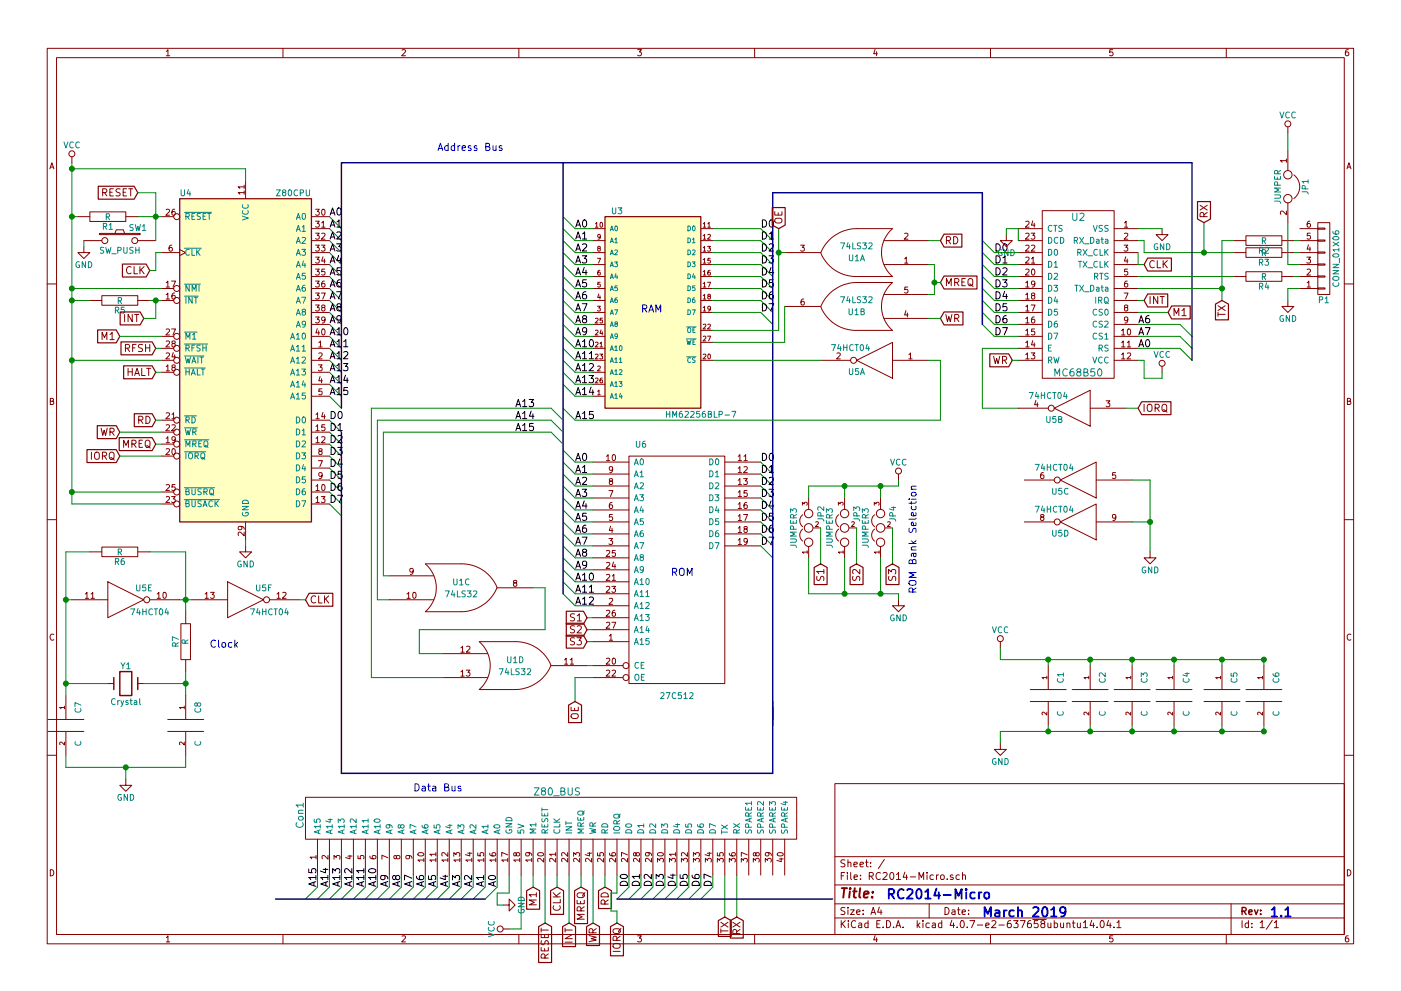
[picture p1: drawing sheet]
<svg xmlns="http://www.w3.org/2000/svg" width="297mm" height="210mm" viewBox="0 0 297 210" stroke-linecap="round" stroke-linejoin="round" font-family="sans-serif">
<g fill="none" stroke="#840000" stroke-width=".21">
<path d="M10 10.3h277v189.9h-277zM12 12.2h273v186.1h-273zM35.3 10.9l.3-.4v1.3M35.3 11.8h.7M60 10.3v1.9M85.2 10.6l.5-.1 .3 .4-.8 .9h.8M110 10.3v1.9M135.2 10.5h.8l-.4 .5 .3 .1 .1 .2-.1 .4-.2 .1-.5-.1M160 10.3v1.9M185.5 10.5l-.3 .9h.8M185.9 11v.8M210 10.3v1.9"/>
<path d="M235.9 10.5h-.6v.6h.6l.1 .5-.3 .2-.4-.1M260 10.3v1.9M285.9 10.5l-.4 .1-.2 .2-.1 .8 .3 .2 .4-.1 .1-.4-.1-.2-.4-.1-.3 .3M10.6 35.8l.4-1.3 .4 1.3M10.7 35.5h.6M15.2 33.3v1.2M51.8 39.6h-1.3l.4 .4M51.8 39.3v.7M52.1 38.3v3.9M272.7 34.1h-1.2l.3 .3M272.7 33.7v.7M273 26.9v1.3"/>
<path d="M273 32v4.2M274.3 37.1a3.2 3.2 0 0 1 0 5M285.6 35.8l.4-1.3 .4 1.3M285.7 35.5h.6M16.5 46h2.5M17.8 52.3v1.3h1.2l-1.2 1.3-1.3-1.3h1.3M17.8 51h3.8M19 45h7.7v2h-7.7zM21.1 49.5h8.6v.3h-8.6zM21.8 40.9l.7-.1 .2-.2-.1-.4-.2-.1h-.6v1.5M22.1 40.9l.6 .7M23.3 40.8h.5"/>
<path d="M24 40.1h-.7v1.5h.7M24.4 49.5l.2-.7h1.6l.2 .7M25.5 40.1h-.6l-.2 .1v.4l.6 .3 .2 .4-.3 .3-.6-.1M26.1 40.8h.5M26.7 46h2.5M26.8 40.1h-.7v1.5h.7M27.3 40.1h.8M27.7 40.1v1.5M27.8 56.7a.72 .72 0 0 0-1 .5 .72 .72 0 0 0 .7 .9l.3-.2M28.4 56.6v1.5h.8M29.2 51h3.8M29.7 56.6v1.5"/>
<path d="M29.9 57.2l.7 .9M30.6 56.6l-.9 .8M34.3 53.6h3.8M34.3 46h2.5M35.2 44.5l.5-.1 .2 .3-.7 1h.7M35.2 60l.4-.4v1.3M36.4 59.6h.8l-.5 1.3M36.4 52l-.3 .1-.2 .2-.1 .7 .3 .3 .4-.1-.1-.7h-.3l-.3 .2M37 44.4h-.3l-.2 .3-.1 .7 .3 .3 .4-.2-.1-.6h-.3l-.3 .2M38.1 53l1.3 .6-1.3 .6M51.8 40.9h-1.3l.4 .3M51.8 40.5v.7"/>
<path d="M66 53.6h3.8M66 46h3.8M66 48.5h3.8M66 51h3.8M66 56.1h3.8M66 58.7h3.8M66.9 44.4h.8l-.4 .5 .3 .1v.5l-.1 .2-.6-.2M66.9 46.9h.8l-.4 .5 .3 .1v.6l-.1 .1-.6-.1M66.9 49.5h.8l-.4 .5 .3 .1v.5l-.1 .1-.6-.1M66.9 52h.8l-.4 .5 .3 .1v.6l-.1 .1-.6-.1M66.9 54.6h.8l-.4 .4 .3 .1v.6l-.1 .1-.6-.1M66.9 57.1h.8l-.4 .5 .3 .1v.5l-.1 .2-.6-.2"/>
<path d="M66.9 59.6h.8l-.4 .5 .3 .1v.6l-.1 .1-.6-.1M68.1 52h.8l-.4 .5 .4 .1v.6l-.2 .1-.6-.1M68.2 47.3l.4-.4v1.3M68.2 49.6l.5-.1 .2 .3-.8 .9h.8M68.2 48.2h.7M68.3 44.5l.2-.1a.67 .67 0 0 1 .4 .6 .67 .67 0 0 1-.4 .7l-.3-.5zM68.5 54.5l-.3 .9h.8M68.8 59.6l-.4 .1-.2 .2v.7l.2 .3 .5-.1-.1-.6-.4-.1-.2 .2M68.8 55v.8M68.9 57.1h-.7v.6h.7v.5l-.2 .2-.5-.2M125.7 53.6h2.6M125.7 48.5h2.6"/>
<path d="M125.7 51h2.6M125.7 56.1h2.6M125.7 58.7h2.6M126.2 47.5l.3-.3v1M126.2 48.2h.6M126.7 54.8h.6l-.4 1M126.9 52.7l-.2-.2 .1-.2h.4l.1 .3-.6 .3 .2 .4 .4-.1v-.4l-.2-.1M127.2 57.3l-.4 .1-.1 .8 .2 .2 .4-.1-.1-.5-.3-.1-.2 .2M127.3 59.9h-.5l-.1 .5 .5-.1 .1 .5h-.6M127.3 50.2l-.2 .2-.3-.1v-.5l.3-.1 .2 .2v.6l-.5 .2M127.3 47.3l.1-.1a.49 .49 0 0 1 .4 .5 .49 .49 0 0 1-.5 .5l-.1-.4zM148.6 53.6h2.5"/>
<path d="M148.6 48.5h2.5M148.6 51h2.5M148.6 56.1h2.5M148.6 58.7h2.5M149.1 47.5l.3-.3v1M149.1 50l.3-.3v1M149.1 52.6l.3-.3v1M149.1 55.1l.3-.3v1M149.1 57.7l.3-.4v1.1M149.1 48.2h.6M149.1 50.7h.6M149.1 53.3h.6"/>
<path d="M149.1 55.8h.6M149.1 58.4h.6M150 52.3h.6l-.3 .3 .3 .2v.4h-.6M150 59.9h.7l-.5 1M150.1 47.5l.2-.3v1M150.1 49.8l.3-.1 .2 .3-.6 .7h.6M150.1 48.2h.5M150.5 57.3l-.3 .1-.1 .8 .1 .2 .4-.1-.1-.5-.3-.1-.1 .2M150.6 54.8h-.5v.5l.4-.1 .1 .5h-.5M164.3 44.9v.7h1.5v-.7M164.3 46.5a.99 .99 0 0 1 1.5 .2 .53 .53 0 0 1-.5 .6h-.5a.52 .52 0 0 1-.5-.8zM165 45.1v.5"/>
<path d="M166.4 53.6h7.6M169.7 52h.8l-.4 .5 .4 .1v.6l-.2 .1-.6-.1M174 53.6a8 8 0 0 0 7.6 5.1h7.6M187.5 51h9.3M187.5 56.1h9.3M189.2 48.5a6.7 6.7 0 0 0 0 10.1M189.2 48.5h-7.6a8.3 8.3 0 0 0-7.6 5.1M191.8 54.9l.4-.3v1.2M191.8 49.6l.5-.1 .2 .3-.8 .9h.8M191.8 55.8h.7M200.7 51l.7-.1 .1-.2v-.3l-.3-.2h-.5v1.5M201 51l.5 .7"/>
<path d="M202.2 50.2a.77 .77 0 0 1 .9 .8 .77 .77 0 0 1-.9 .7zM202.4 59.9l.7-.1 .2-.2-.1-.3-.2-.2h-.6v1.5M202.8 59.9l.5 .7M203.9 59.8h.5M204.7 59.1h-.8v1.5h.8M205.3 59.3a.5 .5 0 0 1 .6-.2 .5 .5 0 0 1 .3 .5v.8l-.3 .2a.53 .53 0 0 1-.7-.5zM213.4 49.8v1.2h1.2l-1.2 1.3-1.3-1.3h1.3M215.9 53.6h5.1M215.9 48.5h5.1M215.9 51h5.1M215.9 56.1h5.1M215.9 58.7h5.1"/>
<path d="M217.5 57.2l.5-.1 .2 .3-.8 1h.8M217.5 54.7l.5-.1 .2 .3-.8 .9h.8M217.5 52.1l.5-.1 .2 .4-.8 .9h.8M217.5 49.6l.5-.1 .2 .3-.8 .9h.8M217.5 47l.5-.1 .2 .4-.8 .9h.8M217.5 60l.3-.4v1.3M218.6 49.5h.8l-.4 .5 .4 .1v.5l-.2 .1-.6-.1M218.7 54.9l.3-.3v1.2M218.7 52.1l.5-.1 .2 .4-.8 .9h.8M218.7 55.8h.7M218.8 57.2l.2-.1a.67 .67 0 0 1 .4 .6 .67 .67 0 0 1-.4 .7l-.3-.5zM219 46.9l-.3 .9h.8"/>
<path d="M219.3 47.3v.9M221 44.7h15.2v35.6h-15.2zM236.2 53.6h5.1M236.2 48.5h5.1M236.2 51h5.1M236.2 56.1h5.1M236.2 58.7h5.1M238.3 52h.8l-.4 .5 .4 .1v.6l-.2 .1-.6-.1M238.4 47.3l.4-.4v1.3M238.4 49.6l.5-.1 .2 .3-.8 .9h.8M238.4 48.2h.7M238.7 54.5l-.3 .9h.8"/>
<path d="M239 59.6l-.4 .1-.1 .2-.1 .7 .2 .3 .5-.1-.1-.6-.4-.1-.2 .2M239 55v.8M239.1 57.1h-.6l-.1 .6h.7v.5l-.2 .2-.5-.2M244.7 55.4a.72 .72 0 0 0-1 .5 .72 .72 0 0 0 .7 .9l.3-.1M245.4 55.3v1.5h.7M246.4 48.5v1.3h1.2l-1.2 1.2-1.3-1.2h1.3M246.6 55.3v1.5M246.8 56l.7 .8M247.5 55.3l-.9 .9M254.4 43.6l1.6 1M255.2 46v-.8l-.3-.1-.3 .1-.2 .2v.6h1.6M256 45.1l-.8 .5"/>
<path d="M256 43.6l-1.6 1M261.6 53.6h2.6M261.6 51h2.6M261.6 58.7h2.6M264.2 52.6h7.6v2h-7.6zM264.2 57.7h7.6v2h-7.6zM264.2 50h7.6v2.1h-7.6zM271.8 53.6h2.5M271.8 51h2.5M271.8 58.7h2.5M272.7 44.8v.8l-.9-.8-.3 .2 .1 .5M273 43v4.2"/>
<path d="M275.6 53.6h3.8M275.6 48.5h3.8M275.6 51h3.8M275.6 56.1h3.8M275.6 58.7h3.8M277.1 54.6h.8l-.5 .4 .4 .1v.6l-.2 .1-.5-.1M277.1 60l.4-.4v1.3M277.1 57.2l.5-.1 .3 .3-.8 1h.8M277.4 51.9l-.3 1h.8M277.7 46.9l-.3 .1-.2 .2-.1 .7 .3 .3 .4-.1-.1-.6-.3-.1-.3 .2M277.7 52.4v.9M277.8 49.5h-.6l-.1 .6h.7v.5l-.2 .1-.5-.1"/>
<path d="M279.4 48.4h1.5v.2h-1.5zM279.4 50.9h1.5v.3h-1.5zM279.4 53.5h1.5v.2h-1.5zM279.4 56h1.5v.3h-1.5zM279.4 58.5h1.5v.3h-1.5zM279.4 47.2h2.5v15.3h-2.5zM10 60.2h2M19 63.7h2.6M21.6 62.7h7.6v2.1h-7.6zM21.6 72.1v-1.6l.5 1.1 .6-1.1v1.6M23.3 71l.5-.5v1.6M23.3 72.1h.9"/>
<path d="M26.4 66.7v1.5M26.6 73.9l.7-.1 .2-.2-.1-.4-.2-.1h-.6v1.5M27 73.9l.5 .7M27.2 78.2v1.5M27.2 78.9h.8M28 66.7v1.5l-.8-1.5v1.5M28 78.2v1.5M28.1 73.8h.5M28.5 79.7l.6-1.5 .5 1.5M28.5 66.7h.9M28.7 79.2h.7M28.9 73.1h-.8v1.5"/>
<path d="M29 66.7v1.5M29.2 63.7h2.5M30 78.2v1.5h.8M30.2 73.1h-.6l-.3 .3 .2 .3 .6 .3v.4l-.2 .2-.6-.1M30.9 73.8h.8M30.9 73.1v1.5M31.1 78.2h.9M31.5 78.2v1.5M31.7 73.1v1.5M34.3 73.9h2.5M34.3 76.4h2.5M34.3 79h2.5"/>
<path d="M34.3 71.4h2.5M34.3 63.7h2.5M34.3 61.2h2.5M35.2 75l.5-.1 .2 .3-.7 .9h.7M35.2 62.5l.4-.3v1.2M35.2 69.9l.5-.1 .2 .3-.7 1h.7M35.2 77.8l.4-.4v1.3M35.2 72.4l.5-.1 .2 .4-.7 .9h.7M35.2 63.4h.7M35.2 60.9h.7M35.2 78.7h.7M36.4 69.8h.8l-.5 1.3"/>
<path d="M36.7 77.9l-.3-.2 .1-.2h.6v.3l-.5 .2-.2 .2 .1 .4 .2 .1h.2l.3-.3-.1-.3-.2-.2M36.7 72.9l-.3-.3 .2-.2h.5v.3l-.5 .2-.2 .2 .1 .4 .2 .1h.2l.3-.3-.1-.3-.2-.1M36.7 74.8l-.3 .9h.8M37 62.2h-.3l-.2 .3-.1 .7 .3 .2 .4-.1-.1-.6h-.3l-.3 .2M37 75.3v.8M66 73.9h3.8M66 76.4h3.8M66 79h3.8M66 71.4h3.8M66 63.7h3.8M66 61.2h3.8M66 66.3h3.8"/>
<path d="M66 68.8h3.8M66.9 62.2h.8l-.4 .5 .3 .1v.5l-.1 .1-.6-.1M66.9 64.7h.8l-.4 .5 .3 .1v.6l-.1 .1-.6-.1M66.9 67.3h.8l-.4 .4 .3 .1v.6l-.1 .1-.6-.1M67.3 69.7l-.3 .9h.7M67.5 77.4h.8l-.4 .5 .3 .1v.6l-.1 .1-.6-.1M67.6 70.2v.9M67.6 72.7l.3-.4v1.3M67.6 75l.5-.1 .2 .3-.8 .9h.8M67.6 73.6h.7M67.9 79.9l-.3 .9h.8M68.1 62.2h.9l-.6 1.2"/>
<path d="M68.3 69.9l.2-.1a.67 .67 0 0 1 .4 .6 .67 .67 0 0 1-.4 .7l-.3-.5zM68.4 65.2l-.2-.2v-.2h.7v.3l-.6 .2-.1 .2v.4l.2 .1h.3l.2-.3v-.3l-.2-.2M68.9 67.8l-.2 .2h-.4l-.1-.6 .5-.1 .2 .2v.7l-.3 .3h-.3M125.7 73.9h2.6M125.7 76.4h2.6M125.7 79h2.6M125.7 71.4h2.6M125.7 63.7h2.6M125.7 61.2h2.6M125.7 66.3h2.6M125.7 68.8h2.6M126.2 72.7l.4-.1 .2 .3-.6 .7h.6"/>
<path d="M126.2 75.2l.4-.1 .2 .3-.6 .7h.6M126.2 70.1l.4-.1 .2 .4-.6 .7h.6M126.2 67.6l.4-.1 .2 .3-.6 .7h.6M126.7 65h.6l-.4 .3 .4 .2v.4h-.6M126.7 77.8l.4-.1 .2 .3-.6 .7h.6M126.9 62.4l-.2 .7h.6M127.2 75.1h.6l-.4 .4 .3 .1v.4h-.5M127.2 72.9l.3-.3v1M127.2 73.6h.6M127.2 62.8v.6M127.4 70l-.2 .7h.6M127.7 70.4v.7"/>
<path d="M127.7 67.5h-.4l-.1 .5 .5-.1v.5h-.5M148.6 76.4h2.5M148.6 63.7h2.5M148.6 61.2h2.5M148.6 66.3h2.5M148.6 70.1h2.5M148.6 72.6h2.5M149.1 75.2l.4-.1 .2 .3-.7 .7h.7M149.1 68.9l.4-.1 .2 .3-.7 .7h.7M149.1 60.2l.3-.3v1M149.1 71.4l.4-.1 .2 .3-.7 .7h.7M149.1 62.7l.3-.3v1"/>
<path d="M149.1 65.3l.3-.3v1M149.1 63.4h.6M149.1 60.9h.6M149.1 66h.6M150 71.3h.7l-.5 1M150.1 68.9l.3-.1 .2 .3-.6 .7h.6M150.1 75.2l.2-.1a.49 .49 0 0 1 .3 .6 .49 .49 0 0 1-.4 .4l-.1-.3zM150.2 62.9l-.1-.2v-.2h.4l.1 .3-.5 .3 .1 .3 .4-.1v-.3l-.2-.1M150.6 65.4l-.2 .2h-.3v-.6h.3l.2 .2v.6l-.5 .2M166.4 65h7.6M170.4 63.4l-.3 .1-.2 .2-.1 .8 .3 .2 .4-.1-.1-.6-.3-.1-.3 .3M174 76.4h6.3"/>
<path d="M175.8 62.4a8.2 8.2 0 0 1 5.8-2.5l7.6 .1a6.7 6.7 0 0 0 0 10.1h-7.6a8 8 0 0 1-7.6-5.1l.9-1.5zM177.4 75l.5-.1 .3 .3-.8 .9h.8M181.6 76.4l7.6-3.8v7.7zM187.5 67.6h9.3M187.5 62.5h9.3M189.2 76.4h7.6M192.1 65.9l-.3 .9h.8M192.4 66.4v.9M192.5 60.9h-.7v.6h.7v.5l-.2 .2-.5-.2M192.7 75.2l.3-.3v1.2M192.7 76.1h.7M200.5 66.7l.4 1.5 .3-1 .3 1 .3-1.5"/>
<path d="M200.7 60.6v-1.5l.5 1.1 .5-1.1v1.5M202.4 67.5h.7l.2-.3-.1-.3-.2-.2h-.6v1.5M202.8 67.5l.5 .7M205.5 60.3l.8 .5M210.7 75.6l.3 1.5 .3-1.1 .3 1.1 .4-1.5M212.5 76.4l.8-.1 .1-.2v-.3l-.3-.2h-.6v1.5M212.9 76.4l.5 .7M215.9 73.9h5.1M215.9 76.4h5.1M215.9 71.4h5.1M215.9 63.7h5.1M215.9 61.2h5.1"/>
<path d="M215.9 66.3h5.1M215.9 68.8h5.1M217.5 75.2l.3-.3v1.2M217.5 72.7l.3-.4v1.3M217.5 70.1l.3-.3v1.3M217.5 67.6l.3-.3v1.2M217.5 65.1l.3-.4v1.3M217.5 62.5l.3-.3v1.2M217.5 73.6h.7M217.5 63.4h.7M217.5 60.9h.7M217.5 66h.7"/>
<path d="M217.5 71.1h.7M217.5 76.1h.7M217.5 68.5h.7M218.6 74.9h.8l-.4 .5 .4 .1v.5l-.2 .1-.6-.1M218.6 64.7h.9l-.6 1.3M218.9 62.7l-.2-.2v-.2h.7v.3l-.6 .2-.1 .2v.3l.2 .1h.3l.2-.2v-.4l-.2-.1M219 72.3l-.3 .9h.8M219.3 67.3h-.4l-.2 .3v.7l.2 .2 .5-.1-.1-.6-.4-.1-.2 .3M219.3 72.7v.9M219.4 69.8h-.7v.6h.7v.5l-.2 .2-.5-.2M219.4 60.2l-.2 .2-.4-.1-.1-.6 .5-.1 .2 .3v.7l-.4 .3h-.2M236.2 73.9h5.1"/>
<path d="M236.2 76.4h5.1M236.2 71.4h5.1M236.2 63.7h5.1M236.2 61.2h5.1M236.2 66.3h5.1M236.2 68.8h5.1M237.8 70.1l.4-.3v1.3M237.8 72.7l.4-.4v1.3M237.8 75.2l.4-.3v1.2M237.8 73.6h.7M237.8 71.1h.7M237.8 76.1h.7"/>
<path d="M238.3 62.2h.9l-.6 1.2M238.6 65.2l-.2-.2 .1-.2h.6v.3l-.6 .2-.1 .2 .1 .4 .1 .1h.3l.2-.3v-.3l-.2-.2M239 72.7l.4-.4v1.3M239 75l.5-.1 .2 .3-.8 .9h.8M239 73.6h.7M239.1 67.8l-.2 .2h-.4v-.6l.4-.1 .2 .2v.7l-.3 .3h-.3M239.1 69.9l.2-.1a.67 .67 0 0 1 .4 .6 .67 .67 0 0 1-.4 .7l-.3-.5zM243.8 62.9v1.5M245.5 62.9v1.5l-.9-1.5v1.5M246 62.9h.8M246.4 77.7v1.3M246.4 62.9v1.5"/>
<path d="M248.9 67v-1.5l.5 1 .5-1v1.5M250.6 65.9l.5-.4v1.5M250.6 67h.9M258.2 66.3v.8M258.2 66.7h1.6M258.2 64.9l1.6 1M259.8 64.9l-1.6 1M273 63.7v1.3h1.3l-1.3 1.3-1.2-1.3h1.2M275.6 61.2h3.8M277.1 60.9h.8M279.4 61.1h1.5v.2h-1.5zM285 60.2h2"/>
<path d="M10.7 85.1h.5l.1-.5-.6-.1v1.3h.5l.2-.4-.3-.3M19.4 95.9v1.6M20.1 96.2a.5 .5 0 0 1 .6-.3 .5 .5 0 0 1 .4 .5l-.1 .9-.3 .2a.53 .53 0 0 1-.7-.6zM21.4 90.9l.4 1.5 .3-1.1 .3 1.1 .3-1.5M21.7 96.7h.8l.1-.3-.1-.3-.2-.2h-.6v1.6M22.1 96.7l.5 .8M23.2 96.2a.5 .5 0 0 1 .6-.3 .5 .5 0 0 1 .4 .5l-.1 .9-.3 .2a.53 .53 0 0 1-.6-.6zM23.3 91.7l.8-.1 .1-.2-.1-.4-.2-.1h-.6v1.5M23.5 97.1l.8 .5M23.7 91.7l.5 .7M26.2 94.9v-1.5l.5 1.1 .5-1.1v1.5M28 94.2l.7-.1 .2-.2-.1-.4-.3-.1h-.5v1.5"/>
<path d="M28.3 94.2l.6 .7M29.4 89.1l.7-.1 .2-.2-.1-.3-.2-.2h-.6v1.5M29.5 94.1h.5M29.8 89.1l.5 .7M30.2 93.4h-.7v1.5h.7M30.9 88.3a.77 .77 0 0 1 .9 .8 .77 .77 0 0 1-.9 .7zM31 93.5a.5 .5 0 0 1 .5-.1 .5 .5 0 0 1 .3 .5l-.1 .8-.3 .2a.53 .53 0 0 1-.6-.5v-.5zM31.1 94.6l.8 .5M34.3 96.8h2.5M34.3 89.1h2.5M34.3 94.2h2.5M34.3 91.7h2.5"/>
<path d="M35.2 95.3l.5-.1 .2 .3-.7 1h.7M35.2 87.7l.5-.1 .2 .3-.7 .9h.7M35.2 90.2l.5-.1 .2 .4-.7 .9h.7M35.2 93l.4-.3v1.2M35.2 93.9h.7M36.4 87.9l.4-.3v1.2M36.4 90.2l.5-.1 .3 .4-.8 .9h.8M36.4 88.8h.8M36.6 95.3l.1-.1a.67 .67 0 0 1 .5 .6 .67 .67 0 0 1-.5 .7l-.3-.5zM37.2 93.2l-.3 .2h-.3l-.1-.6 .4-.1 .3 .2-.1 .7-.3 .3h-.2M66 81.5h3.8M66 84.1h3.8"/>
<path d="M66 99.3h3.8M66 96.8h3.8M66 89.1h3.8M66 94.2h3.8M66 91.7h3.8M67 93l.3-.3v1.2M67 87.9l.3-.3v1.2M67 90.5l.3-.4v1.3M67 88.8h.7M67 93.9h.7M67 91.4h.7M67.5 97.7h.9l-.6 1.3"/>
<path d="M67.8 95.7l-.2-.2 .1-.3 .5 .1v.3l-.5 .2-.1 .2v.3l.2 .2h.3l.2-.3-.1-.3-.1-.2M68.2 80.4v.8M68.2 92.8l.5-.1 .2 .3-.8 .9h.8M68.2 82.5h-.6v.6h.6v.5l-.1 .2-.5-.2M68.5 87.5l-.3 .9h.8M68.8 88v.8M68.9 90.1h-.7v.6h.7v.6l-.2 .1-.5-.1M125.7 81.5h2.6M125.7 84.1h2.6M125.7 98h7.6M126.2 80.3l.4-.1 .2 .3-.6 .7h.6M126.7 83.1l.3-.4v1.1"/>
<path d="M126.7 83.8h.6M127.7 80.2l-.4 .1-.1 .7 .2 .2 .3-.1v-.5h-.3l-.2 .2M128.6 96.8l.3-.3v1.2M128.6 97.7h.7M129.9 99.5l-.2 .3-.4-.1-.1-.6 .5-.1 .2 .2-.1 .8-.3 .3h-.2M129.9 96.6l.2-.1a.67 .67 0 0 1 .4 .6 .67 .67 0 0 1-.4 .6l-.3-.4zM133.3 96.8h20.4v48.2h-20.4zM153.7 98h7.6M156.5 96.8l.4-.3v1.2M156.5 99.4l.4-.4v1.3M156.5 97.7h.7M157.7 96.8l.4-.3v1.2"/>
<path d="M157.7 99.1l.5-.1 .2 .4-.7 .9h.7M157.7 97.7h.7M215.9 86.6h6.3M219.6 85l-.2 .9h.7M219.9 85.4v.9M223.5 86.6l7.6-3.8v7.6zM231.1 86.6h7.7M234.5 85h.8l-.4 .5 .4 .1v.6l-.2 .1-.6-.1M242.6 85.8v1.5M243.3 86a.5 .5 0 0 1 .6-.2 .5 .5 0 0 1 .3 .5v.8l-.3 .2a.53 .53 0 0 1-.7-.5zM244.9 86.6l.7-.1 .2-.2-.1-.4-.2-.1h-.6v1.5M245.3 86.6l.5 .7"/>
<path d="M246.4 86a.5 .5 0 0 1 .6-.2 .5 .5 0 0 1 .4 .5l-.1 .8-.3 .2a.53 .53 0 0 1-.6-.5zM246.7 86.9l.7 .5M285.7 85.1h.5l.1-.5-.6-.1v1.3h.5l.2-.4-.3-.3M10 110.3h2M19 117.1h2.6M21.6 116.1h7.6v2h-7.6zM29.2 117.1h2.5M34.3 104.4h2.5M34.3 106.9h2.5M35.2 105.5l.5-.1 .2 .3-.7 .9h.7M35.2 102.9l.5-.1 .2 .4-.7 .9h.7M36.4 105.4h.8l-.5 .4 .4 .1v.6l-.2 .1-.5-.1"/>
<path d="M37.1 102.8h-.6l-.1 .6h.7v.6l-.2 .1-.5-.1M51 111.7l.3 .2-.1 .4h-.6l-.1-.4 .2-.2h.8l.3 .3v.3M51.8 112.9v.8l-.9-.8-.4 .2 .1 .5M52.1 115.8v1.3h1.2l-1.2 1.3-1.3-1.3h1.3M52.1 110.7v3.8M66 101.8h3.8M66 104.4h3.8M66 106.9h3.8M67 103.2l.3-.4v1.3M67 105.7l.3-.3v1.2M67 104.1h.7M67 106.6h.7"/>
<path d="M68.1 105.4h.8l-.4 .4 .4 .1v.6l-.2 .1-.6-.1M68.3 100.8l-.2 .3-.4-.1-.1-.6 .5-.1 .2 .2-.1 .7-.3 .3h-.2M68.3 102.9l.2-.1a.67 .67 0 0 1 .4 .6 .67 .67 0 0 1-.4 .7l-.3-.5zM90.2 119.6h7.6a8 8 0 0 1 7.6 5.1h7.6M90.2 119.7a6.7 6.7 0 0 1 0 10.1M125.7 115.8h7.6M125.7 113.3h7.6M125.7 110.7h7.6M125.7 108.2h7.6M125.7 105.7h7.6M125.7 103.1h7.6M125.7 100.6h7.6"/>
<path d="M125.7 118.4h7.6M128.6 119.4l.5-.1 .2 .4-.8 .9h.8M128.6 116.9l.5-.1 .2 .3-.8 1h.8M129.1 114.2h.8l-.4 .5 .3 .1v.6l-.1 .1-.6-.1M129.1 104.1h.8l-.5 1.3M129.4 102.1l-.2-.3v-.2h.6v.3l-.5 .2-.1 .2v.4l.2 .1h.3l.2-.2-.1-.4-.1-.1M129.5 111.6l-.3 .9h.7M129.8 106.6l-.4 .1-.2 .2v.7l.2 .3 .4-.1v-.6l-.4-.1-.2 .2M129.8 112.1v.9M129.8 109.2h-.6v.5h.6v.6l-.1 .1-.5-.1M130.1 119.2l-.3 1h.8M130.4 119.7v.9"/>
<path d="M130.5 116.8h-.7v.6h.7v.5l-.2 .2-.5-.2M153.7 115.8h7.6M153.7 113.3h7.6M153.7 110.7h7.6M153.7 108.2h7.6M153.7 105.7h7.6M153.7 103.1h7.6M153.7 100.6h7.6M156.5 101.9l.4-.4v1.3M156.5 104.4l.4-.3v1.3M156.5 107l.4-.4v1.3M156.5 109.5l.4-.3v1.2"/>
<path d="M156.5 112.1l.4-.4v1.3M156.5 114.6l.4-.4v1.3M156.5 100.3h.7M156.5 102.8h.7M156.5 105.4h.7M156.5 107.9h.7M156.5 110.4h.7M156.5 113h.7M156.5 115.5h.7M157.7 101.5h.7l-.4 .5 .4 .1v.6l-.2 .1-.5-.1M157.7 109.2h.8l-.5 1.2M158 112.2l-.3-.2 .1-.2h.6v.3l-.6 .2-.1 .2 .1 .3 .2 .2h.2l.2-.3v-.3l-.2-.2"/>
<path d="M158.3 106.6l-.3 .1-.2 .2-.1 .7 .3 .3 .4-.1-.1-.6-.3-.1-.3 .2M158.4 104.1h-.6l-.1 .6h.7v.5l-.2 .2-.5-.2M158.4 114.8l-.2 .2h-.4v-.7l.4-.1 .2 .3v.7l-.3 .3h-.3M170.1 107.2v-.6l.4 .3 .1-.3h.4v.6M170.2 112.3a1.63 1.63 0 0 0 0 2.5M170.2 109.2a1.63 1.63 0 0 0 0 2.6M171.1 117.1h-1l.3 .3M171.1 116.9v.5M171.4 105.7v2.4M171.4 115.9v2.5M172.5 112h1.5M172.9 110.8l.4-.1 .2 .3-.6 .7h.6"/>
<path d="M177.7 107.2v-.6l.4 .3 .1-.3h.5v.6M177.8 112.3a1.63 1.63 0 0 0 0 2.5M177.8 109.2a1.63 1.63 0 0 0 0 2.6M178.8 117.1h-1.1l.4 .3M178.8 116.9v.5M179.1 105.7v2.4M179.1 115.9v2.5M180.1 112h1.5M180.6 110.8l.3-.1 .2 .3-.6 .7h.6M185.4 107.2v-.6l.4 .3 .1-.3h.4v.6M185.4 112.3a1.63 1.63 0 0 0 0 2.5M185.4 109.2a1.63 1.63 0 0 0 0 2.6"/>
<path d="M186.4 117.1h-1l.3 .3M186.4 116.9v.5M186.7 105.7v2.4M186.7 115.9v2.5M187.7 112h1.5M188.2 110.8l.4-.1 .1 .3-.6 .7h.6M190.5 100.6v1.2M217.2 101.8h6.3M217.2 110.7h6.3M220.9 109.7l-.3-.2 .1-.3 .6 .1v.3l-.6 .1-.1 .3 .1 .3 .2 .1h.2l.2-.2v-.4l-.2-.1M221.2 100.3h-.3l-.2 .3-.1 .7 .3 .2 .4-.1-.1-.6h-.3l-.3 .2M224.8 101.8l7.6-3.8v7.7z"/>
<path d="M224.8 110.7l7.6-3.8v7.6zM232.4 101.8h7.6M232.4 110.7h7.6M236.5 100.3h-.6v.6h.6v.5l-.2 .1-.4-.1M236.6 109.7l-.3 .3-.3-.1-.1-.6 .4-.1 .3 .2-.1 .7-.3 .3h-.2M243.8 117.1v1.3h1.3l-1.3 1.2-1.2-1.2h1.2M285 110.3h2M11.4 134.6a.58 .58 0 0 0-.8 .6 .58 .58 0 0 0 .8 .5M15.2 127.2h7.7M18.1 126l.3-.3v1.2M18.1 126.9h.7M19.3 126l.4-.3v1.2"/>
<path d="M19.3 126.9h.7M22.9 123.4l7.6 3.8-7.6 3.9zM31.7 127.2h6.4M33.3 126l.4-.3v1.2M33.3 126.9h.7M34.6 125.8l.2-.1a.67 .67 0 0 1 .5 .6 .67 .67 0 0 1-.5 .6l-.3-.4zM38.4 132.3h2v7.6h-2zM39.4 129.8v2.5M39.4 139.9v2.6M40.6 127.2h7.7M43.5 126l.3-.3v1.2M43.5 126.9h.7"/>
<path d="M44.6 125.7h.8l-.4 .5 .4 .1v.5l-.2 .1-.6-.1M48.3 123.4l7.6 3.8-7.6 3.9zM57.1 127.2h6.4M58.7 126l.4-.3v1.2M58.7 126.9h.7M59.9 125.8l.5-.1 .3 .3-.8 .9h.8M66.9 126.6a.72 .72 0 0 0-1 .5 .72 .72 0 0 0 .7 .8l.3-.1M67.6 126.4v1.5h.7M68.8 126.4v1.5M69 127.1l.7 .8M69.7 126.4l-.9 .9M82.5 127.2h9.4"/>
<path d="M82.5 122.2h9.4M86.3 126l.3-.3v1.2M86.3 126.9h.7M87.6 121.1l-.2 .3-.4-.1-.1-.6 .5-.1 .2 .2v.8l-.4 .3h-.2M87.6 125.8l.2-.1a.67 .67 0 0 1 .4 .6 .67 .67 0 0 1-.4 .6l-.3-.4zM94 138.7h9.4M97.7 137.5l.4-.4v1.3M97.7 138.4h.7M98.9 137.2l.5-.1 .2 .4-.7 .9h.7M101.6 136.1h7.6a8 8 0 0 1 7.6 5.1M101.6 136.2a6.7 6.7 0 0 1 0 10.1h7.6a8.3 8.3 0 0 0 7.6-5.1M105.4 124.7a8.3 8.3 0 0 1-7.6 5.1h-7.6"/>
<path d="M109.1 123.7l-.2-.3v-.2h.6v.3l-.5 .2-.1 .2v.4l.2 .1h.2l.3-.3-.1-.3-.2-.1M119.7 140l.3-.4v1.3M120.9 140l.4-.4v1.3M121.8 130.3l-.6-.1-.3 .3 .2 .4 .6 .3v.4l-.2 .1h-.6M121.8 132.8h-.6l-.2 .1v.4l.7 .3 .1 .4-.3 .3-.6-.1M121.8 135.4l-.6-.1-.2 .2v.4l.7 .3 .1 .3-.3 .3-.6-.1M122.3 135.3h1l-.5 .6 .5 .3-.1 .5-.2 .1-.7-.1M122.4 130.7l.4-.5v1.5M122.4 132.9l.6-.1 .3 .4-1 1.1h1M122.4 131.7h.9M125.7 136.1h7.6M125.7 128.5h7.6"/>
<path d="M125.7 123.4h7.6M125.7 126h7.6M125.7 120.9h7.6M125.7 131.1h7.6M125.7 133.6h7.6M128.6 139.7l.5-.1 .2 .4-.8 .9h.8M128.6 122l.5-.1 .2 .3-.8 .9h.8M128.6 124.5l.5-.1 .2 .4-.8 .9h.8M128.6 129.6l.5-.1 .2 .3-.8 1h.8M128.6 132.1l.5-.1 .2 .4-.8 .9h.8M129.2 134.9l.3-.3v1.2M129.2 127l.5-.1 .2 .4-.8 .9h.8"/>
<path d="M129.2 135.8h.7M129.7 124.4h.8l-.4 .5 .4 .1v.5l-.2 .2-.6-.2M129.7 132h.9l-.6 1.3M129.8 122.2l.3-.3v1.2M129.8 123.1h.7M129.9 139.7l.2-.1a.67 .67 0 0 1 .4 .7 .67 .67 0 0 1-.4 .6l-.3-.5zM130.4 129.5h-.4l-.2 .3v.7l.2 .3 .5-.2-.1-.6h-.4l-.2 .2M173.2 122.3v.6l.3 .3 .3-.2 .3-.7h.4l.2 .3-.1 .6M174.7 121.3h-1.5l.4 .4M174.7 120.8v.9M180.8 122.3v.6l.1 .2h.5l.2-.7 .4-.1 .3 .3-.1 .6M182.3 120.8v1l-1.1-1-.4 .3 .1 .6"/>
<path d="M188.4 121.8v-1l.6 .5 .3-.5 .5 .1 .1 .2-.1 .7M188.5 122.3l-.1 .6 .1 .2h.5l.3-.7 .3-.1 .3 .3-.1 .6M190.5 127.2v1.3h1.3l-1.3 1.3-1.3-1.3h1.3M212.1 136.1v1.3M286.4 134.6a.58 .58 0 0 0-.8 .6 .58 .58 0 0 0 .8 .5M10.2 155.2h7.6M10.2 152.6h7.6M13.7 150.1h-1.1l.4 .3M13.7 157.4v.7l-.7-.7-.4 .2 .2 .4M13.7 149.8v.6M14 147.6v5M14 155.2v5.1"/>
<path d="M22.9 145h1.2M29.2 145h1.3M35.6 155.2h7.6M35.6 152.6h7.6M39.1 150.1h-1.1l.4 .3M39.1 157.4v.7l-.7-.7-.4 .2 .2 .4M39.1 149.8v.6M39.4 147.6v5M39.4 155.2v5.1M94 143.8h9.4M97.7 142.5l.4-.3v1.3M97.7 143.5h.7"/>
<path d="M98.9 142.2h.7l-.4 .5 .4 .1v.5l-.2 .2-.5-.2M116.8 141.2h7.7M119.7 140.9h.7M120.9 140.9h.7M121.1 150v.8h1.5v-.8M121.2 151.6a.99 .99 0 0 1 1.4 .2 .53 .53 0 0 1-.5 .6h-.5a.52 .52 0 0 1-.4-.8zM121.8 150.3v.5M125.7 141.2h6.4M125.7 143.8h6.4M128.6 142.3l.5-.1 .2 .3-.8 1h.8M129.8 142.3l.5-.1 .2 .3-.8 1h.8M212.1 157.7v1.3h1.3l-1.3 1.3-1.3-1.3h1.3"/>
<path d="M218.4 146.3h7.7M218.4 148.8h7.7M221.9 143.8h-1l.3 .2M221.9 151.1v.6l-.7-.6-.3 .2 .1 .4M221.9 143.5v.5M222.2 141.2v5.1M222.2 148.8v5.1M227.3 146.3h7.6M227.3 148.8h7.6M230.8 143.8h-1l.3 .2M230.8 151.1v.6l-.7-.6-.3 .2 .1 .4M230.8 143.5v.5"/>
<path d="M231.1 141.2v5.1M231.1 148.8v5.1M236.2 146.3h7.6M236.2 148.8h7.6M239.7 143.8h-1l.3 .2M239.7 151.1v.6l-.7-.6-.3 .2 .1 .4M239.7 143.5v.5M240 141.2v5.1M240 148.8v5.1M245.1 146.3h7.6M245.1 148.8h7.6M248.6 143.8h-1l.3 .2"/>
<path d="M248.6 151.1v.6l-.7-.6-.3 .2 .1 .4M248.6 143.5v.5M248.9 141.2v5.1M248.9 148.8v5.1M255.3 146.3h7.6M255.3 148.8h7.6M258.8 143.8h-1l.3 .2M258.8 151.1v.6l-.7-.6-.3 .2 .1 .4M258.8 143.5v.5M259.1 141.2v5.1M259.1 148.8v5.1M264.2 146.3h7.6"/>
<path d="M264.2 148.8h7.6M267.7 143.8h-1.1l.4 .2M267.7 151.1v.6l-.7-.6-.4 .2 .2 .4M267.7 143.5v.5M268 141.2v5.1M268 148.8v5.1M10 160.2h2M26.7 165.3v1.3h1.2l-1.2 1.3-1.3-1.3h1.3M64.8 169.2h104.1v8.8h-104.1zM67.3 178v7.7M69.8 178v7.7M72.4 178v7.7"/>
<path d="M74.9 178v7.7M77.5 178v7.7M80 178v7.7M82.5 178v7.7M85.1 178v7.7M87.6 178v7.7M90.2 178v7.7M92.7 178v7.7M95.2 178v7.7M97.8 178v7.7M100.3 178v7.7M102.9 178v7.7"/>
<path d="M105.4 178v7.7M107.9 178v7.7M110.5 178v7.7M113 178v7.7M115.6 178v7.7M118.1 178v7.7M120.6 178v7.7M123.2 178v7.7M125.7 178v7.7M128.3 178v7.7M130.8 178v7.7M133.3 178v7.7"/>
<path d="M135.9 178v7.7M138.4 178v7.7M141 178v7.7M143.5 178v7.7M146 178v7.7M148.6 178v7.7M151.1 178v7.7M153.7 178v7.7M156.2 178v7.7M158.7 178v7.7M161.3 178v7.7M163.8 178v7.7"/>
<path d="M166.4 178v7.7M177 166.3h108v32h-108zM285 160.2h2M10.7 184.5a.65 .65 0 0 1 .7 .7 .65 .65 0 0 1-.7 .6zM35.3 198.9l.3-.4v1.3M35.3 199.8h.7M60 198.3v1.9M67 181.9h-1.3l.4 .3M67 181.5v.7M69.5 181.5v.8l-.9-.8-.3 .2 .1 .5M70.8 182.3v-.8l.5 .4 .1-.3h.6l.1 .1-.1 .6M73.8 181.6h.8"/>
<path d="M74.2 181.5v.7l-.9-.3M75.9 181.6v.6h.6v-.6h.5l.2 .1-.2 .5M78.4 181.6l.1 .4 .2 .2h.8l.2-.2-.1-.4h-.6l-.1 .4 .2 .2M82.2 182l-1.2-.5v.8M84 181.7l.3-.2 .4 .1 .1 .1-.1 .4-.4 .1-.2-.1-.2-.5h-.3v.5l.2 .1 .2-.2M85.2 198.6l.5-.1 .3 .4-.8 .9h.8M86.6 181.5l.2 .2v.4l-.6 .1-.1-.5 .2-.2 .7 .1 .3 .3v.2M88.7 181a.69 .69 0 0 1 1.2 .3 .74 .74 0 0 1-1.3-.1zM89.9 182.5h-1.3l.4 .3M89.9 182.1v.7M92.4 182.5h-1.3l.4 .3M92.4 181.2h-1.3l.4 .4"/>
<path d="M92.4 180.9v.7M92.4 182.1v.7M94.9 182.5h-1.2l.3 .3M94.9 180.9v.8l-.9-.8-.3 .2 .1 .5M94.9 182.1v.7M96.2 181.7v-.8l.5 .4 .1-.4h.6l.1 .2-.1 .6M97.5 182.5h-1.3l.4 .3M97.5 182.1v.7M99.2 181h.8M99.6 180.8v.8l-.9-.3M100 182.5h-1.2l.3 .3M100 182.1v.7"/>
<path d="M101.3 180.9v.7h.6v-.7h.5l.2 .2-.2 .5M102.6 182.5h-1.3l.4 .3M102.6 182.1v.7M103.8 181l.1 .4 .2 .2h.8l.2-.2-.1-.5-.6 .1-.1 .4 .2 .2M105.1 182.5h-1.3l.4 .3M105.1 182.1v.7M106.7 192h1.2v-1.3l1.3 1.3-1.3 1.3v-1.3M106.7 197.1h1.2M107.6 182.5h-1.2l.3 .3M107.6 181.4l-1.2-.6v.9M107.6 182.1v.7M109.4 181.1l.3-.2h.4l.1 .2-.1 .4-.4 .1-.2-.1-.2-.6h-.3v.7h.2l.2-.2"/>
<path d="M110 198.3v1.9M110.2 182.5h-1.3l.4 .3M110.2 182.1v.7M112 180.9l.2 .2v.4l-.6 .1-.1-.5 .2-.2h.7l.3 .3v.3M112.7 182.5h-1.2l.3 .3M112.7 182.1v.7M113.7 191h-1.5l1.1 .5-1.1 .5h1.5M113.7 189.8h-1.5l.4 .5M113.7 189.4v.9M114 181.1a.76 .76 0 0 1 1.3 .2 .74 .74 0 0 1-1.3-.1zM114.7 198.2v.7h1.6v-.7M114.7 197.3h1.6"/>
<path d="M114.7 196.9v.9M114.8 199.6l-.1 .5 .3 .4 .4-.2 .3-.7h.4l.2 .3-.1 .6M115.3 182.1v.8l-.9-.8-.4 .2 .1 .5M115.5 198.4v.5M117.3 190.3h1.5M117.3 189.4l.8 .9M117.4 192.2a.72 .72 0 0 0 .5 1 .72 .72 0 0 0 .9-.7l-.2-.3M117.8 182.1v.8l-.9-.8-.4 .2 .1 .5M117.8 181.2h-1.3l.4 .4M117.8 180.9v.7M118.8 190.8v.7h-1.5M118.8 189.4l-.9 .7"/>
<path d="M119.8 198.3h1.5l-1.5 .9h1.5M119.8 199.9h1.5M119.8 196.9v.9M119.8 197.3h1.5M120.3 182.1v.8l-.9-.8-.3 .2 .1 .5M120.3 180.9v.8l-.9-.8-.3 .2 .1 .5M121.6 181.7v-.8l.5 .4 .1-.4h.6l.1 .2-.1 .6M122.4 191v.7h1.5v-.7M122.4 189.6a.99 .99 0 0 1 1.5 .2 .53 .53 0 0 1-.5 .6h-.5a.52 .52 0 0 1-.5-.8zM122.9 182.1v.8l-.9-.8-.4 .2 .1 .5M123.1 191.2v.5M123.2 193.3l-.1-.8-.2-.1-.4 .1-.1 .2v.6h1.5"/>
<path d="M123.9 194h-1.5l1 .5-1 .5h1.5M123.9 192.4l-.7 .5M124 189.4l-.5 .7M124.6 181h.8M124.9 198.5l1.5 .4-1.1 .3 1.1 .2-1.5 .4M125 180.8v.8l-.9-.3M125.4 182.1v.8l-.9-.8-.3 .2 .1 .5M125.7 197.9l-.1-.7-.2-.2-.4 .1-.1 .2v.6h1.5M126.4 197l-.7 .5M126.7 180.9v.7h.6v-.7h.5l.2 .2-.2 .5M127.5 189.7a.81 .81 0 0 1 1-.3 .81 .81 0 0 1 .5 .9h-1.6zM128 182.1v.8l-.9-.8-.4 .2 .1 .5"/>
<path d="M128.2 191.8v-.7l-.3-.2-.3 .1-.2 .2v.6h1.6M129 190.9l-.8 .5M129.2 181l.1 .4 .2 .2h.8l.2-.2-.1-.5-.6 .1-.1 .4 .2 .2M130 197.3a.99 .99 0 0 1 1.5 .1 .53 .53 0 0 1-.5 .7h-.5a.52 .52 0 0 1-.5-.8zM130.5 182.1v.8l-.9-.8-.4 .2 .1 .5M130.8 199.5l-.1-.7-.2-.2-.4 .1-.1 .2v.6h1.5M131.5 198.6l-.7 .5M131.6 197l-.5 .8M133 182.1v.8l-.9-.8-.3 .2 .1 .5M133 181.4l-1.2-.6v.9M134.8 181.1l.3-.2h.4l.1 .2-.1 .4-.4 .1-.2-.1-.2-.6h-.3v.7h.2l.2-.2M135.2 198.5h.8l-.4 .5 .3 .1 .1 .2-.1 .4-.2 .1-.5-.1"/>
<path d="M135.6 182.1v.8l-.9-.8-.4 .2 .1 .5M137.4 180.9l.2 .2v.4l-.6 .1-.1-.5 .2-.2h.7l.3 .3v.3M138.1 182.1v.8l-.9-.8-.3 .2 .1 .5M139.4 182.9v-.8l.5 .4 .1-.3h.5l.2 .1-.2 .6M139.4 181.1a.76 .76 0 0 1 1.3 .2 .74 .74 0 0 1-1.3-.1zM141.9 182.9v-.8l.5 .4 .1-.3h.6l.1 .1-.1 .6M143.2 181.2h-1.3l.4 .4M143.2 180.9v.7M144.5 182.9v-.8l.5 .4 .1-.3h.5l.1 .1-.1 .6M145.7 180.9v.8l-.9-.8-.3 .2 .1 .5M147 182.9v-.8l.5 .4 .1-.3h.6l.1 .1-.1 .6M147 181.7v-.8l.5 .4 .1-.4h.6l.1 .2-.1 .6"/>
<path d="M149.6 182.9v-.8l.4 .4 .1-.3h.6l.1 .1-.1 .6M150 181h.8M150.4 180.8v.8l-.9-.3M152.1 182.9v-.8l.5 .4 .1-.3h.5l.2 .1-.2 .6M152.1 180.9v.7h.6v-.7h.5l.2 .2-.2 .5M152.8 197.1v.8M152.8 197.5h1.6M152.8 195.7l1.6 1M154.4 195.7l-1.6 1M154.6 182.9v-.8l.5 .4 .1-.3h.6l.1 .1-.1 .6M154.6 181l.1 .4 .2 .2h.8l.2-.2-.1-.5-.6 .1-.1 .4 .2 .2M155.4 195.7l1.5 1"/>
<path d="M156.2 198.1l-.1-.7-.2-.2-.4 .1-.1 .2v.6h1.5M156.9 197.2l-.7 .5M156.9 195.7l-1.5 1M157.2 182.9v-.8l.5 .4 .1-.3h.5l.1 .1-.1 .6M158.4 181.4l-1.2-.6v.9M159.7 182.9v-.8l.5 .4 .1-.3h.6l.1 .1-.1 .6M160 198.3v1.9M160.2 181.1l.3-.2h.4l.1 .2-.1 .5h-.4l-.2-.1-.2-.6h-.3v.6l.2 .1 .2-.2M162.3 182.9v-.8l.4 .4 .1-.3h.6l.1 .1-.1 .6M162.8 180.9l.2 .2v.4l-.6 .1-.1-.5 .2-.2h.7l.3 .3v.3M164.8 181.1a.76 .76 0 0 1 1.3 .2 .74 .74 0 0 1-1.3-.1zM165.2 182.2h.9"/>
<path d="M165.6 182.1v.7l-.9-.3M177 194.8h108M177 191.8h108M177 187.8h108M177 181.8h108M178.4 195.3v1.5M178.4 185.8h.5M178.6 196l.6 .8M179.1 185.1h-.7v1.5M179.1 192.6l-.5-.1-.3 .3 .1 .3 .7 .4v.4l-.2 .1-.6-.1M179.1 182.5l-.5-.1-.3 .3 .1 .3 .7 .4v.4l-.2 .1-.6-.1M179.2 195.3l-.8 .9"/>
<path d="M179.7 185.1v.2M179.7 185.6v1M179.8 192.5v.2M179.8 183.1l.2-.2 .4 .1v.9M179.8 182.4v1.5M179.8 193v1M179.9 195.3v.2M179.9 195.8v1M180.3 193h.8l-.8 1h.8M180.4 185.1v1.3l.2 .2M181.1 183.4l.7-.1-.1-.3-.4-.1-.2 .2v.7h.6M181.1 186.1l.7-.1-.1-.3-.4-.1-.2 .2 .1 .7h.5"/>
<path d="M181.4 195.5a.71 .71 0 0 0-1 .5 .71 .71 0 0 0 .8 .8l.2-.1M181.6 193.5l.7-.1v-.3l-.4-.1-.3 .2 .1 .7h.6M182.1 195.9h.6v.9M182.3 183.4l.8-.1-.1-.3-.4-.1-.3 .2 .1 .7h.6M182.4 186.5v.1M182.4 185.7v.1M182.7 196.2l-.7 .3 .2 .3 .5-.1M183 193.9v.1M183 193.1v.1M183.5 182.9h.6M183.7 182.4v1.3l.4 .2M184 195.9l-.4-.1-.3 .3 .1 .6 .2 .1 .4-.1"/>
<path d="M184 195.3v1.5M184.3 185.9l.7-.1 .2-.2-.1-.3-.2-.2h-.6v1.5M184.6 183.8v.1M184.6 183v.1M184.7 194l.4-1.5 .5 1.5M184.7 185.9l.5 .7M184.8 193.6h.7M185.5 198.5l-.3 .9h.8M185.9 199v.8M185.9 196h.5M186.4 192.5l-.3 1h.9M186.6 195.3h-.7v1.5h.7"/>
<path d="M186.7 185.3a.71 .71 0 0 0-1 .5 .71 .71 0 0 0 .7 .8l.3-.1M186.8 193v1M187.2 185.3l.6-.2 .3 .4-1 1.1h1M187.2 196.7v.1M187.5 182.3l-1.3 2M188 195.3a.76 .76 0 0 1 .8 .8 .76 .76 0 0 1-.8 .7zM188.8 185.3l.2-.2a.8 .8 0 0 1 .5 .8 .8 .8 0 0 1-.5 .7l-.4-.6zM189.5 196.7v.1M190 196.8l.4-1.5 .6 1.5M190.1 185.5l.4-.4v1.5M190.1 186.6h.8M190.1 196.4h.7"/>
<path d="M191.5 196.7v.1M191.8 185l-.3 1.1h.9M192.2 185.6v1M193 186h1.1M194.5 195.3v1.5M194.6 196.3l.4 .5M194.8 186.6v-1.5l.6 1.1 .4-1.1v1.5M195 195.8l-.5 .6M195.7 195.3v.2M195.7 195.8v1M196.5 185.1v.2M196.5 185.6v1"/>
<path d="M197 191.8v3M197 195.9l-.4-.1-.3 .3 .1 .6 .2 .1 .4-.1M197.7 195.9h.6v.9M197.9 185.7l-.4-.1-.3 .3 .1 .6 .2 .1 .4-.1M198.3 196.2l-.7 .3 .2 .3 .5-.1M198.6 185.6v1M199 185.6l-.4 .3M199.5 185.7l.2-.1 .4 .1 .1 .6-.1 .2-.4 .1-.2-.1zM199.7 195.9l-.5-.1-.2 .3v.6l.2 .1 .5-.1M199.7 195.3v1.5M200.4 192.5a.76 .76 0 0 1 .8 .8 .76 .76 0 0 1-.8 .7zM200.8 186.5v.1"/>
<path d="M201.8 195.2l-.4 1.1h1M201.9 193.1h.5l.1 .9M202.1 185.7l-.4-.1-.2 .2v.2l.6 .2v.3h-.6M202.2 195.8v1M202.5 193.4l-.7 .3 .2 .3 .5-.1M202.9 196.7v.1M203 193h.6M203.2 192.5v1.3l.4 .2M203.4 185.7l-.4-.1-.3 .3 .1 .6 .2 .1 .4-.1M203.8 195.4l.1-.1a.8 .8 0 0 1 .6 .8 .8 .8 0 0 1-.6 .7 .97 .97 0 0 1-.1-1.4zM204 193.5l.7-.1-.1-.3-.4-.1-.2 .2 .1 .7h.5M204.1 185.7l.2-.1 .3 .1 .1 .9"/>
<path d="M204.1 185.1v1.5M205.1 196.7v.1M205.4 193.9v.1M205.4 193.1v.1M205.6 195.3h1.1l-.7 1.5M207.2 196.3h1.2M209 196.3l.7-.1v-.3l-.5-.1-.2 .2 .1 .7h.6M210 198.3v1.9M210.3 195.5l.6-.2 .3 .5-1 1h1M211.8 196.3h1.1M214.3 195.3l-.5 .1a1.11 1.11 0 0 0-.1 1.3l.4 .1 .3-.1v-.5l-.3-.3-.4 .1-.1 .2M214.9 195.3h.9l-.5 .6 .5 .1v.7l-.2 .1-.7-.1"/>
<path d="M216.3 195.3h1l-.6 1.5M218.5 195.3l-.4 .1a1.11 1.11 0 0 0-.1 1.3l.4 .1 .2-.1 .1-.5-.3-.3-.4 .1-.2 .2M219 195.1h2.8M220 195.3h-.7v.7h.7l.1 .2-.1 .5-.2 .1-.5-.1M221 196l-.3-.3 .1-.2 .2-.2 .4 .1 .1 .2v.2l-.5 .2-.3 .3 .1 .4 .2 .1h.3l.2-.3v-.2l-.2-.3M222.2 195.8v.9l.4 .1 .2-.1M222.8 195.8v1M223.5 195.9l.5-.1 .2 .3-.1 .6h-.6M223.5 195.3v1.5M224.9 195.8v.9l.4 .1 .2-.1M225.5 195.8v1M226.2 196l.2-.2 .4 .1v.9"/>
<path d="M226.2 195.8v1M227.4 195.8h.5M227.6 195.3v1.3l.3 .2M228.4 195.8l.1 .9 .4 .1 .2-.1M229.1 195.8v1M229.7 195.8l.4-.5v1.5M229.7 196.8h.9M231.5 195.2l-.4 1.1h1M231.8 195.8v1M232.6 196.7v.1M233.4 195.5l.2-.2a.8 .8 0 0 1 .5 .8 .8 .8 0 0 1-.5 .7l-.4-.5zM235 195.2l-.3 1.1h.9"/>
<path d="M235.4 195.8v1M235.9 198.5h-.6v.7l.6-.1 .1 .5-.3 .2-.4-.1M236.2 196.7v.1M236.8 195.8l.4-.5v1.5M236.8 196.8h.9M260 198.3v1.9M261 191.8v6.5M263.3 195.3v1.5M264.7 195.9l-.4-.1-.3 .3 .1 .6 .2 .1 .4-.1M264.7 195.3v1.5M265.4 196.7v.1M265.4 195.9v.1"/>
<path d="M267.2 195.8l.4-.5v1.5M267.2 196.8h.8M269.7 195.2l-1.2 2M270.2 195.8l.4-.5v1.5M270.2 196.8h.8M285.7 184.5a.65 .65 0 0 1 .7 .7 .65 .65 0 0 1-.7 .6zM285.9 198.5l-.4 .1-.2 .3-.1 .7 .3 .2 .4-.1 .1-.4-.1-.2-.4-.1-.3 .3M114.7 201v.7h1.6v-.7M115.5 201.2v.5M115.5 203.3v-.8l-.3-.1-.3 .1-.2 .2v.6h1.6M116.3 202.4l-.8 .5M130 201.8h1.5"/>
<path d="M130 200.4a.99 .99 0 0 1 1.5 .1 .53 .53 0 0 1-.5 .7h-.5a.52 .52 0 0 1-.5-.8z"/>
<circle cx="15.2" cy="32.6" r=".63"/>
<circle cx="273" cy="37.1" r=".89"/>
<circle cx="273" cy="26.3" r=".63"/>
<circle cx="22.2" cy="51" r=".63"/>
<circle cx="28.6" cy="51" r=".63"/>
<circle cx="37.5" cy="46" r=".63"/>
<circle cx="273" cy="42.2" r=".89"/>
<circle cx="37.5" cy="61.2" r=".63"/>
<circle cx="37.5" cy="71.4" r=".63"/>
<circle cx="37.5" cy="76.4" r=".63"/>
<circle cx="37.5" cy="79" r=".63"/>
<circle cx="37.5" cy="73.9" r=".63"/>
<circle cx="37.5" cy="63.7" r=".63"/>
<circle cx="181" cy="76.4" r=".63"/>
<circle cx="246.4" cy="77.1" r=".63"/>
<circle cx="37.5" cy="89.1" r=".63"/>
<circle cx="37.5" cy="94.2" r=".63"/>
<circle cx="37.5" cy="96.8" r=".63"/>
<circle cx="37.5" cy="91.7" r=".63"/>
<circle cx="190.5" cy="99.9" r=".63"/>
<circle cx="222.9" cy="86.6" r=".63"/>
<circle cx="37.5" cy="106.9" r=".63"/>
<circle cx="37.5" cy="104.4" r=".63"/>
<circle cx="171.4" cy="112" r=".91"/>
<circle cx="171.4" cy="109" r=".89"/>
<circle cx="171.4" cy="115.1" r=".89"/>
<circle cx="179.1" cy="112" r=".91"/>
<circle cx="179.1" cy="109" r=".89"/>
<circle cx="179.1" cy="115.1" r=".89"/>
<circle cx="186.7" cy="112" r=".91"/>
<circle cx="186.7" cy="115.1" r=".89"/>
<circle cx="186.7" cy="109" r=".89"/>
<circle cx="224.2" cy="101.8" r=".63"/>
<circle cx="224.2" cy="110.7" r=".63"/>
<circle cx="31.1" cy="127.2" r=".63"/>
<circle cx="56.5" cy="127.2" r=".63"/>
<circle cx="212.1" cy="135.5" r=".63"/>
<circle cx="132.7" cy="141.2" r=".63"/>
<circle cx="132.7" cy="143.8" r=".63"/>
<circle cx="106" cy="197.1" r=".63"/>
</g>
<path d="M24.1 143.8v2.5M25.4 142.5h2.5v5.1h-2.5zM29.2 143.8v2.5M263.3 193.3l.8-.1 .1-.2-.1-.3-.2-.2h-.6v1.5M263.7 193.3l.5 .7M264.8 193.5l.7-.1-.1-.3-.4-.1-.2 .2v.7h.6M266 193l.3 1 .4-1M267.3 193.9v.1M267.3 193.1v.1" fill="none" stroke="#840000" stroke-width=".3"/>
<path d="M178.5 188.4h1.1M179 188.4l-.2 2M180.2 189.1l-.2 1.3M180.3 188.4l-.1 .2 .2-.1-.1-.1-.1 .2M180.9 189.1h.7M181.2 188.4l-.2 1.8 .1 .1 .4 .1M182.4 188.4l-.2 1.8 .2 .2M183.2 189.8l.9-.2v-.4l-.6-.1-.3 .3v.9h.7M184.9 190.3v.1M185.1 189.2l-.1 .2-.1-.1 .2-.1-.1 .2" fill="none" stroke="#840000" stroke-width=".41"/>
<g fill="#ffffc2" stroke="#ffffc2" stroke-width=".21">
<path d="M38.1 42.2h27.9v68.5h-27.9z"/>
<path d="M128.3 46h20.3v40.6h-20.3z"/>
</g>
<g fill="none" stroke="#840000" stroke-width=".25">
<path d="M20.8 39.5h7.6l.8 1.4-.8 1.4h-7.6zM26 56h5l.7 1.4-.7 1.4h-5zM38.1 42.2h27.9v68.5h-27.9zM128.3 46h20.3v40.6h-20.3zM163.7 44h2.8v3.7l-1.4 .8-1.4-.8zM200.2 58.6h6.9v2.7h-6.9l-.8-1.4zM200.2 49.7h3.7v2.7h-3.7l-.8-1.4zM243.3 54.8h5.1v2.7h-5.1l-.7-1.4zM253.9 42.8h2.7v3.7l-1.3 .7-1.4-.7zM20.7 70h3.9l.8 1.4-.8 1.3h-3.9zM25.5 66.2h4.2l.8 1.4-.8 1.3h-4.2zM25.7 72.5h6.6l.7 1.4-.7 1.4h-6.6z"/>
<path d="M26.2 77.6h6.1l.7 1.4-.7 1.4h-6.1zM200.2 66.2h4v2.7h-4l-.8-1.3zM209.9 75.1h4l.7 1.3-.7 1.4h-4zM243.3 62.4h4.3v2.7h-4.3l-.7-1.4zM248.4 64.9h3.9v2.8h-3.9l-.8-1.4zM257.7 64.5l1.4-.8 1.4 .8v3.4h-2.8zM18.4 95.4h6.2l.8 1.4-.8 1.3h-6.2zM20.6 90.3h4l.8 1.4-.8 1.4h-4zM25.3 92.9h7l.7 1.3-.7 1.4h-7zM28.5 87.8h3.8l.7 1.3-.7 1.4h-3.8zM242.1 85.2h6.2v2.8h-6.2l-.8-1.4zM65.5 125.9h5.1v2.7h-5.1l-.7-1.4z"/>
<path d="M120.1 129.7h3.6l.8 1.4-.8 1.3h-3.6zM120.1 132.2h3.6l.8 1.4-.8 1.4h-3.6zM120.1 134.8h3.6l.8 1.3-.8 1.4h-3.6zM172.6 120.4l1.4-.8 1.4 .8v3.6h-2.8zM180.2 120.4l1.4-.8 1.4 .8v3.6h-2.8zM187.9 120.4l1.3-.8 1.4 .8v3.6h-2.7zM120.5 149.6l1.4-.8 1.4 .8v3.7h-2.8zM111.7 189l1.3-.8 1.4 .8v3.9h-2.7zM114.2 196.6l1.4-.8 1.3 .8v7.6h-2.7zM116.7 189l1.4-.8 1.4 .8v5h-2.8zM119.3 196.6l1.3-.8 1.4 .8v4.2h-2.7zM121.8 189l1.4-.8 1.4 .8v7h-2.8z"/>
<path d="M124.4 196.6l1.3-.8 1.4 .8v4h-2.7zM126.9 189l1.4-.8 1.3 .8v3.8h-2.7zM129.4 196.6l1.4-.8 1.4 .8v6.2h-2.8zM152.3 195.3l1.4-.7 1.3 .7v3.4h-2.7zM154.8 195.3l1.4-.7 1.4 .7v3.7h-2.8z"/>
</g>
<g fill="none" stroke="#008484" stroke-width=".21">
<path d="M13.6 30.1l.4 1.3 .4-1.3M15.5 30.2a.56 .56 0 0 0-.7 .5 .56 .56 0 0 0 .7 .6M16.8 30.2a.56 .56 0 0 0-.8 .5 .56 .56 0 0 0 .8 .6M270.2 37.4v.6h1.3v-.6M270.8 37.6v.4M270.9 39.3l-.1-.6-.5-.1-.1 .7h1.3M270.9 36.9l-.1-.6-.5-.1-.1 .7h1.3M271.4 23.8l.4 1.2 .4-1.2M271.5 39.9h-1.3l.9 .4-.9 .4h1.3M271.5 36.2l-.6 .4M273.4 23.9a.56 .56 0 0 0-.8 .5 .56 .56 0 0 0 .8 .5M274.6 23.9a.56 .56 0 0 0-.7 .5 .56 .56 0 0 0 .7 .5"/>
<path d="M277.3 38.5h-1.2l.3 .4M277.3 38.1v.8M16.8 55.6a.59 .59 0 0 0-.7 .5 .59 .59 0 0 0 .7 .6l.1-.5h-.3M18.1 55.5v1.3l-.7-1.3v1.3M18.7 55.5a.64 .64 0 0 1 .8 .7 .64 .64 0 0 1-.8 .6zM21.9 48.1l.6-.1 .1-.5-.7-.1v1.3M22 52.5h-.6l-.1 .5a.54 .54 0 0 1 .6 .6l-.1 .1h-.5M22.2 48.1l.4 .6M22.4 52.5l.3 1.2 .3-.9 .2 .9 .3-1.2M22.5 46l.6-.1 .1-.4-.7-.1v1.2M22.8 46l.4 .6M23.1 47.7l.4-.3v1.3"/>
<path d="M23.1 48.7h.8M23.7 53.8h1M25 53.1h.6v-.5l-.6-.1v1.2M26.2 52.5v1l.3 .2h.2l.2-.2v-1M28.2 52.5h-.6v.5a.54 .54 0 0 1 .6 .6l-.2 .1h-.5M28.2 47.7h-.6v.4a.54 .54 0 0 1 .6 .7l-.2 .1-.5-.1M28.7 47.6l.3 1.3 .2-.9 .3 .9 .3-1.3M28.8 52.5v1.2M28.8 53.1h.7M29.5 52.5v1.2M30.2 48l.4-.4v1.3M30.2 48.9h.7"/>
<path d="M38.4 40.3v1l.2 .2h.3l.2-.2v-1M39.1 52.7h3.6M39.1 45.1h5.8M39.4 45.9h.6l.1-.5-.7-.1v1.3M39.7 45.9l.4 .7M40 40.2l-.3 .9h.7M40.1 53a.56 .56 0 0 0-.7 .5 .56 .56 0 0 0 .7 .5M40.3 40.7v.8M40.7 52.9v1.3h.6M40.7 45.9h.4M41.3 45.3h-.6v1.3h.6M41.7 52.9v1.3"/>
<path d="M41.9 53.4l.5 .8M42.4 52.9l-.7 .7M42.5 45.3h-.6l-.1 .5a.54 .54 0 0 1 .6 .6l-.1 .2-.5-.1M43.1 45.9h.4M43.7 45.3h-.6v1.3h.6M44 45.3h.7M44.4 45.3v1.3M51.4 45.8l1.3 .5-1.3 .4M51.5 44.7a.56 .56 0 0 0 .5 .8 .56 .56 0 0 0 .5-.8M51.5 43.4a.56 .56 0 0 0 .5 .8 .56 .56 0 0 0 .5-.8M58.6 40.3h.8l-.8 1.2h.8M60.1 40.8l-.2-.2 .1-.3 .6 .1v.3l-.6 .2-.1 .2v.3l.2 .1h.3l.2-.2v-.4l-.2-.1"/>
<path d="M61.2 40.4l.2-.1a.67 .67 0 0 1 .4 .6 .67 .67 0 0 1-.4 .6l-.3-.4zM62.8 46.6l.4-1.3 .5 1.3M62.8 49.1l.4-1.3 .5 1.3M62.8 51.6l.4-1.2 .5 1.2M62.8 54.2l.4-1.3 .5 1.3M62.8 56.7l.4-1.3 .5 1.3M62.8 59.3l.4-1.3 .5 1.3M63 46.2h.6M63 48.7h.6M63 51.3h.6M63 53.8h.6M63 56.3h.6"/>
<path d="M63 58.9h.6M63.1 40.4a.56 .56 0 0 0-.8 .5 .56 .56 0 0 0 .8 .5M63.7 40.9h.6v-.5l-.6-.1v1.2M64 52.9h.8l-.5 .5 .4 .1v.5l-.2 .2-.5-.2M64.1 48.2l.3-.4v1.3M64.1 50.5l.4-.1 .3 .3-.8 .9h.8M64.1 49.1h.7M64.2 45.4l.1-.1a.67 .67 0 0 1 .5 .6 .67 .67 0 0 1-.5 .7l-.2-.5zM64.3 55.4l-.2 .9h.7M64.6 55.8v.9M64.7 58h-.6v.6h.6v.5l-.2 .2-.4-.2M64.9 40.3v1l.3 .2h.2l.2-.2v-1"/>
<path d="M129.4 59.1l.3-1 .3 1M129.4 56.6l.3-1 .3 1M129.4 54l.3-1 .3 1M129.4 51.5l.3-1 .3 1M129.4 49l.3-1.1 .3 1.1M129.5 48.7h.5M129.5 58.8h.5M129.5 56.3h.5M129.5 53.8h.5M129.5 51.2h.5M129.8 44.1v1l.3 .3h.2l.3-.3v-1M130.3 55.6h.6l-.3 .4 .3 .1v.4h-.6"/>
<path d="M130.4 53.1l.3-.1 .2 .3-.6 .7h.6M130.4 50.8l.2-.3v1M130.4 51.5h.5M130.4 48.1l.2-.2a.49 .49 0 0 1 .3 .6 .49 .49 0 0 1-.4 .4l-.1-.3zM130.6 58.1l-.2 .7h.6M130.8 58.4v.7M131 44.1h.8l-.4 .5 .4 .1v.5l-.2 .2-.6-.2M145.8 47.9a.51 .51 0 0 1 .6 .6 .51 .51 0 0 1-.6 .5zM145.8 50.5a.51 .51 0 0 1 .6 .5 .51 .51 0 0 1-.6 .5zM145.8 53a.51 .51 0 0 1 .6 .5 .51 .51 0 0 1-.6 .5zM145.8 55.6a.51 .51 0 0 1 .6 .5 .51 .51 0 0 1-.6 .5zM145.8 58.1a.51 .51 0 0 1 .6 .5 .51 .51 0 0 1-.6 .5z"/>
<path d="M146.8 55.6h.6l-.4 .4 .3 .1v.4h-.5M146.8 50.8l.3-.3v1M146.8 53.1l.4-.1 .2 .3-.6 .7h.6M146.8 51.5h.6M146.9 48.1l.1-.2a.49 .49 0 0 1 .4 .6 .49 .49 0 0 1-.5 .4l-.1-.3zM147 58.1l-.2 .7h.6M147.3 58.4v.7M178.2 51.5h.9l-.6 1.3M179.8 51.5l-.3 .9h.8M180.1 54.1v1l.2 .2h.3l.2-.2v-1M180.1 51.9v.9M180.8 51.5v1.3h.6"/>
<path d="M181.4 54.4l.3-.3v1.2M181.4 55.3h.7M182.4 55.3l.5-1.2 .4 1.2M182.5 51.6h-.6l-.1 .4a.54 .54 0 0 1 .6 .7l-.2 .1-.4-.1M182.6 55h.6M182.9 51.5h.8l-.4 .5 .3 .1v.6l-.1 .1-.6-.1M184.2 51.6l.5-.1 .2 .4-.8 .9h.8M212.4 53a.59 .59 0 0 0-.7 .6 .59 .59 0 0 0 .7 .6v-.5h-.2M213.7 53v1.2l-.7-1.2v1.2M214.3 53a.64 .64 0 0 1 .7 .6 .64 .64 0 0 1-.7 .6zM222.3 58a.64 .64 0 0 1 .7 .6 .64 .64 0 0 1-.7 .7zM222.3 55.4a.64 .64 0 0 1 .7 .7 .64 .64 0 0 1-.7 .6z"/>
<path d="M222.3 52.9a.64 .64 0 0 1 .7 .6 .64 .64 0 0 1-.7 .7zM222.3 50.4a.64 .64 0 0 1 .7 .6 .64 .64 0 0 1-.7 .6zM223 47.9a.56 .56 0 0 0-.8 .5 .56 .56 0 0 0 .8 .6M223.4 47.8h.7M223.5 58.1l.5-.1 .2 .3-.8 1h.8M223.5 55.8l.4-.4v1.3M223.5 56.7h.7M223.6 53l.2-.1a.67 .67 0 0 1 .4 .6 .67 .67 0 0 1-.4 .7l-.3-.5zM223.7 47.8v1.3M224.3 50.5a.56 .56 0 0 0-.8 .5 .56 .56 0 0 0 .8 .5M224.8 50.4a.64 .64 0 0 1 .8 .6 .64 .64 0 0 1-.8 .6zM225.2 47.9h-.6l-.1 .4a.54 .54 0 0 1 .6 .7l-.1 .1-.5-.1"/>
<path d="M227.4 45.2v1.3l.3 .3h.3l.3-.3v-1.3M227.8 51l.6-.1v-.4l-.6-.1v1.2M228.1 51l.4 .6M228.5 53.6l.6-.1 .1-.5-.7-.1v1.3M228.6 55.4h.7M228.8 53.6l.4 .6M228.9 50.4l.8 1.2M229 45.4l.5-.2 .3 .5-.9 1.1h.9M229 55.4v1.3M229.6 52.9l.9 1.3M229.6 55.4l.9 1.3M229.7 50.4l-.8 1.2"/>
<path d="M229.9 51.7h1M230.5 52.9l-.9 1.3M230.5 55.4l-.9 1.3M230.7 54.3h.9M230.7 56.8h.9M231.2 50.4a.64 .64 0 0 1 .7 .6 .64 .64 0 0 1-.7 .6zM231.8 47.8l.4 1.3 .4-1.3M232.1 58.6h.6v-.5l-.6-.1v1.3M232.4 58.6l.4 .7M232.5 50.8h.5v.8M232.7 53a.56 .56 0 0 0-.8 .5 .56 .56 0 0 0 .8 .5M232.7 55.5a.56 .56 0 0 0-.8 .6 .56 .56 0 0 0 .8 .5"/>
<path d="M233 51.1l-.6 .2 .2 .3h.4M233.1 58h.8M233.2 52.9v1.3h.6M233.2 55.4v1.3h.6M233.5 50.8h.4M233.5 58v1.3M233.6 50.4v1l.3 .2M233.7 47.9h-.6v.4a.54 .54 0 0 1 .6 .7l-.2 .1-.5-.1M234.2 52.9v1.3M234.2 55.4v1.3M234.4 50.8h.4l.1 .8M234.4 53.4l.5 .8"/>
<path d="M234.4 56l.5 .7M234.9 51.1l-.6 .2 .2 .3h.4M234.9 47.9h-.6v.4a.54 .54 0 0 1 .6 .7l-.2 .1-.5-.1M234.9 58h-.6v.5a.54 .54 0 0 1 .6 .6l-.2 .2-.5-.1M234.9 52.9l-.7 .7M234.9 55.4l-.7 .8M245.4 51.8a.59 .59 0 0 0-.7 .5 .59 .59 0 0 0 .7 .6l.1-.5h-.3M246.7 51.7v1.3l-.7-1.3v1.3M247.3 51.7a.64 .64 0 0 1 .8 .6 .64 .64 0 0 1-.8 .7zM267 55.7l.6-.1 .1-.5-.7-.1v1.3M267 53.1h.6l.1-.5-.7-.1v1.2M267.3 55.7l.4 .6"/>
<path d="M267.3 53.1l.4 .6M267.6 53.6h.6l.1-.5-.7-.1v1.2M267.6 58.7l.6-.1 .1-.4-.7-.1v1.2M267.6 51.1l.6-.1 .1-.5-.7-.1v1.3M267.9 53.6l.5 .6M267.9 58.7l.5 .6M267.9 51.1l.5 .6M268.2 55h.8l-.5 .5 .4 .1v.6l-.2 .1-.5-.1M268.2 52.6l.5-.1 .3 .3-.8 .9h.8M270.2 42.7h1.1l.2 .4M270.2 41.3h1l.3 .3v.2l-.3 .3h-1M276.1 40.7h1l.2 .5"/>
<path d="M276.7 40.1v-.6l-.5-.1-.1 .7h1.2M282.6 57.4h1.3l-1.3 .7h1.3M282.6 56.1h1.3l-1.3 .7h1.3M282.6 49.1l.1 .3 .2 .2 .7 .1 .3-.3-.2-.4-.6 .1v.3l.2 .3M282.6 51.4l1.3 .8M282.7 58.8l.7-.2a.42 .42 0 0 1 .4 .3 .42 .42 0 0 1 0 .4l-.4 .2-.6-.1-.2-.2zM282.7 54a.76 .76 0 0 1 1.2 .3 .74 .74 0 0 1-1.3-.2zM282.7 50.4a.76 .76 0 0 1 1.2 .2 .74 .74 0 0 1-1.3-.1zM282.7 60a.56 .56 0 0 0 .5 .8 .56 .56 0 0 0 .5-.8M283.9 53h-1.3l.4 .3M283.9 52.6v.7M283.9 51.4l-1.3 .8"/>
<path d="M284 54.8v1M24.5 65.8h.6v-.5l-.6-.1v1.2M24.8 65.8l.4 .6M25.1 63.8l.6-.1v-.5l-.6-.1v1.3M25.4 63.8l.4 .6M26.3 65.2h-.6v.6h.6v.5l-.1 .1-.5-.1M39.1 75.5h4.1M39.1 62.8h2.9M39.1 60.3h3.4M39.1 70.5h2.7M39.1 78.1h4.4M39.1 73h4.9"/>
<path d="M39.3 75.8l.3 1.2 .3-.9 .2 .9 .3-1.2M39.4 72v-1.3l.5 .9 .4-.9v1.3M39.4 73.9l.6-.1 .1-.5-.7-.1v1.3M39.4 63.1v1.2M39.4 78.3v1.3M39.4 78.9h.7M39.7 73.9l.4 .6M40.1 60.5v1.3l-.7-1.3v1.3M40.1 78.3v1.3M40.6 79.6l.4-1.3 .4 1.3M40.7 77l.4-1.2 .4 1.2M40.7 79.2h.6"/>
<path d="M40.7 73.8h.4M40.7 63.1v1.2l-.7-1.2v1.2M40.7 61.8v-1.3l.5 .9 .4-.9v1.3M40.8 71l.4-.3v1.3M40.8 76.7h.6M40.8 72h.7M41.2 63.1h.7M41.3 73.2h-.6v1.3M41.5 63.1v1.2M41.8 78.3v1.3h.6M42 75.8v1.2M42.2 60.5v1.3"/>
<path d="M42.4 75.8h.7M42.4 73.3h-.6v.4a.54 .54 0 0 1 .6 .7l-.2 .1-.5-.1M42.7 78.3h.7M42.7 75.8v1.2M43 73.8h.7M43 73.2v1.3M43 78.3v1.3M43.7 73.2v1.3M61.6 74.5l.4-1.3 .5 1.3M61.6 77l.4-1.2 .5 1.2M61.6 79.6l.4-1.3 .5 1.3M61.6 72l.4-1.3 .5 1.3"/>
<path d="M61.7 74.1h.6M61.7 76.7h.6M61.7 79.2h.6M61.7 71.6h.6M62.8 73.6l.4-.4v1.3M62.8 76.1l.4-.3v1.2M62.8 78.7l.4-.4v1.3M62.8 71l.4-.3v1.3M62.8 61.8l.4-1.3 .5 1.3M62.8 64.3l.4-1.2 .5 1.2M62.8 66.9l.4-1.3 .5 1.3M62.8 69.4l.4-1.3 .5 1.3"/>
<path d="M62.8 74.5h.8M62.8 77h.8M62.8 79.6h.8M62.8 72h.8M63 61.4h.6M63 64h.6M63 66.5h.6M63 69h.6M64 78.3h.8l-.5 .5 .4 .1v.5l-.2 .2-.5-.2M64 63.1h.8l-.5 1.2M64.1 73.6l.3-.4v1.3M64.1 75.9l.4-.1 .3 .3-.8 .9h.8"/>
<path d="M64.1 74.5h.7M64.2 70.8l.1-.1a.67 .67 0 0 1 .5 .6 .67 .67 0 0 1-.5 .7l-.2-.5zM64.3 66.1l-.2-.2v-.2h.6v.3l-.5 .2-.1 .2v.3l.2 .2h.2l.3-.3-.1-.3-.2-.2M64.6 60.5l-.3 .1-.2 .2v.7l.2 .3 .4-.1-.1-.6-.3-.1-.2 .2M64.8 68.7l-.3 .2h-.3l-.1-.7 .4-.1 .3 .3-.1 .7-.3 .3h-.2M129.4 79.4l.3-1 .3 1M129.4 66.7l.3-1 .3 1M129.4 64.2l.3-1 .3 1M129.4 61.7l.3-1.1 .3 1.1M129.4 74.4l.3-1.1 .3 1.1M129.4 76.9l.3-1 .3 1M129.4 71.8l.3-1 .3 1"/>
<path d="M129.4 69.3l.3-1 .3 1M129.5 74.1h.5M129.5 76.6h.5M129.5 79.2h.5M129.5 71.5h.5M129.5 66.5h.5M129.5 69h.5M129.5 63.9h.5M129.5 61.4h.5M130.3 65.7h.7l-.5 1M130.4 78.7l.2-.3v1M130.4 73.7l.2-.4v1.1"/>
<path d="M130.4 76.2l.2-.3v1M130.4 79.4h.5M130.4 74.4h.5M130.4 76.9h.5M130.5 68.7l-.1-.2v-.2h.4l.1 .3-.5 .3 .1 .4 .4-.1v-.4l-.2-.1M130.8 63.2l-.3 .1-.1 .7 .1 .2 .4-.1-.1-.5h-.3l-.1 .2M130.9 60.6h-.5v.5h.4l.1 .5h-.5M130.9 71.2l-.2 .2h-.3v-.5l.3-.1 .2 .2v.6l-.5 .2M131.3 78.5l.4-.1 .2 .3-.6 .7h.6M131.3 76.2l.3-.3v1M131.3 76.9h.6M131.4 73.4l.1-.1a.49 .49 0 0 1 .4 .6 .49 .49 0 0 1-.5 .4l-.1-.3z"/>
<path d="M145.5 71.9h2.1M145.6 75.7h2M145.6 69.4h2M145.6 72.1l.3 1 .2-.7 .2 .7 .2-1M145.8 60.6a.51 .51 0 0 1 .6 .6 .51 .51 0 0 1-.6 .5zM145.8 63.2a.51 .51 0 0 1 .6 .5 .51 .51 0 0 1-.6 .5zM145.8 65.7a.51 .51 0 0 1 .6 .5 .51 .51 0 0 1-.6 .5zM145.9 69.6l.3-.1 .2 .2 .1 .5-.3 .4-.4-.2zM146.4 76a.44 .44 0 0 0-.6 .4 .44 .44 0 0 0 .6 .4M146.8 65.7h.6l-.4 1M146.9 70h.3M146.9 72.6h.3"/>
<path d="M147.3 63.2l-.4 .1-.1 .7 .2 .2 .3-.1v-.5h-.3l-.2 .2M147.3 60.6h-.4l-.1 .5h.5v.5h-.5M147.4 75.9h-.5v.4a.43 .43 0 0 1 .4 .5l-.5 .1M147.4 69.5h-.5v1.1h.5M147.4 72.1h-.5v1h.5M176.3 73.1h.8l-.5 1.3M177.9 73l-.3 1h.8M178.2 73.5v.9M178.2 63h.9l-.6 1.2M178.9 73.1v1.3M178.9 73.7h.7M179.6 73.1v1.3"/>
<path d="M179.8 62.9l-.3 .9h.8M180 65.5v1l.2 .3h.3l.2-.3v-1M180.1 78.2v1l.2 .3h.3l.2-.3v-1M180.1 63.4v.8M180.8 63v1.2h.6M180.9 73.2a.56 .56 0 0 0-.8 .5 .56 .56 0 0 0 .8 .6M181.3 65.9l.3-.4v1.3M181.3 73.1h.7M181.3 66.8h.7M181.6 73.1v1.3M182 78.2h-.6v.6h.6v.5l-.2 .2-.4-.2M182.4 79.5l.5-1.3 .4 1.3"/>
<path d="M182.5 73.2l.2-.1a.67 .67 0 0 1 .4 .7 .67 .67 0 0 1-.4 .6l-.3-.5zM182.5 63h-.6l-.1 .4a.54 .54 0 0 1 .6 .7l-.2 .1h-.4M182.5 66.1l.7-.1v-.4l-.7-.1v1.3h.5l.3-.5-.3-.2M182.6 79.1h.6M182.9 63h.8l-.4 .4 .3 .1v.6l-.1 .1-.6-.1M183.9 73l-.3 1h.8M184.2 73.5v.9M184.2 63.1l.5-.1 .2 .3-.8 .9h.8M222.3 76.4l.6-.1 .1-.4-.7-.1v1.2M222.3 70.7a.64 .64 0 0 1 .7 .6 .64 .64 0 0 1-.7 .7zM222.3 68.1a.64 .64 0 0 1 .7 .7 .64 .64 0 0 1-.7 .6zM222.3 65.6a.64 .64 0 0 1 .7 .6 .64 .64 0 0 1-.7 .7z"/>
<path d="M222.3 63.1a.64 .64 0 0 1 .7 .6 .64 .64 0 0 1-.7 .6zM222.3 60.5a.64 .64 0 0 1 .7 .7 .64 .64 0 0 1-.7 .6zM222.3 73.8h.4M222.6 76.4l.4 .6M222.9 73.2h-.6v1.3h.6M223.4 75.8l.3 1.2 .3-.9 .2 .9 .3-1.2M223.4 70.7h.9l-.6 1.3M223.4 60.5h.8l-.4 .5 .4 .1v.6l-.2 .1-.6-.1M223.6 79.8v-1.5l.6 1 .5-1v1.5M223.8 63l-.3 .9h.8M224.1 68.1l-.4 .1-.1 .2-.1 .8 .2 .2 .5-.1-.1-.6-.4-.1-.2 .3M224.1 63.5v.8"/>
<path d="M224.2 65.6h-.6l-.1 .6h.7v.5l-.2 .2-.5-.2M226.3 78.4a.72 .72 0 0 0-1 .5 .72 .72 0 0 0 .7 .9l.3-.2M227.6 78.3h-.4a.99 .99 0 0 0 0 1.5l.5-.2v-.5l-.3-.3h-.2l-.4 .3M227.9 60.5h.7M228.2 60.5v1.3M228.6 78.9l-.3-.3 .1-.2 .2-.1h.4l.2 .3-.1 .2-.7 .2-.1 .2v.3l.3 .3h.3l.3-.3v-.3l-.3-.3M228.9 60.5l.8 1.3M229.7 60.5l-.8 1.3M229.8 79l.7-.1 .1-.2v-.3l-.8-.1v1.5h.6l.3-.3v-.2l-.4-.3M229.9 61.9h1M231.2 60.5a.64 .64 0 0 1 .7 .7 .64 .64 0 0 1-.7 .6zM231.7 75.8l.4 1.2 .4-1.2"/>
<path d="M232.1 78.3h-.8v.7l.2-.2 .5 .1 .2 .6-.3 .3-.6-.2M232.3 63.1v1.2M232.5 61h.5v.8M232.5 65.7a.56 .56 0 0 0-.8 .5 .56 .56 0 0 0 .8 .5M232.5 68.2a.56 .56 0 0 0-.8 .6 .56 .56 0 0 0 .8 .5M232.5 70.8a.56 .56 0 0 0-.8 .5 .56 .56 0 0 0 .8 .5M232.9 78.4l.2-.1a.81 .81 0 0 1 .5 .7 .81 .81 0 0 1-.5 .8l-.2-.2-.2-.4zM232.9 63.7l.6-.1 .1-.4-.7-.1v1.2M233 61.2l-.6 .3 .2 .3 .4-.1M233 73.9l.6-.1 .1-.5-.7-.1v1.3M233.2 63.7l.4 .6M233.3 73.9l.4 .6"/>
<path d="M233.5 60.9h.4M233.6 60.5v1.1l.3 .2M233.7 75.9a.56 .56 0 0 0-.8 .5 .56 .56 0 0 0 .8 .5M233.7 65.7h-.6v.4a.54 .54 0 0 1 .6 .6l-.2 .2-.5-.1M233.7 68.2h-.6v.4a.54 .54 0 0 1 .6 .7l-.2 .1-.5-.1M233.7 70.7h-.6v.5a.54 .54 0 0 1 .6 .6l-.2 .2-.5-.1M234.2 63.2l.2-.1h.4l.2 .8a.42 .42 0 0 1-.2 .4 .42 .42 0 0 1-.5 0l-.2-.4zM234.2 68.2l.5-.1 .2 .4-.7 .9h.7M234.2 71l.4-.3v1.3M234.2 72h.7M234.3 65.7l.2-.1a.67 .67 0 0 1 .5 .6 .67 .67 0 0 1-.5 .7l-.3-.5zM234.4 61h.4l.1 .8"/>
<path d="M234.4 64l.6 .4M234.9 61.2l-.6 .3 .2 .3 .4-.1M234.9 73.3h-.6v.4a.54 .54 0 0 1 .6 .7l-.2 .1-.5-.1M234.9 75.9a.56 .56 0 0 0-.7 .5 .56 .56 0 0 0 .7 .5M244.7 74.6l.4 1.2 .4-1.2M246.7 74.7a.56 .56 0 0 0-.8 .5 .56 .56 0 0 0 .8 .5M248 74.7a.56 .56 0 0 0-.8 .5 .56 .56 0 0 0 .8 .5M267 60.8l.6-.1 .1-.5-.7-.1v1.3M267.3 60.8l.4 .6M268.5 60l-.3 .9h.8M268.8 60.5v.9M272.1 67a.59 .59 0 0 0-.7 .6 .59 .59 0 0 0 .7 .5v-.4h-.2"/>
<path d="M273.4 66.9v1.3l-.7-1.3v1.3M274 66.9a.64 .64 0 0 1 .7 .7 .64 .64 0 0 1-.7 .6zM279.7 63.6l.6-.1 .1-.4-.7-.1v1.2M280.9 63.3l.4-.3v1.2M280.9 64.2h.8M39.1 95.9h4.5M39.1 88.2h2.6M39.1 90.8h2.7M39.1 93.3h5.2M39.3 91l.3 1.3 .3-.9 .2 .9 .3-1.3M39.4 89.1l.6-.1 .1-.4-.7-.1v1.2M39.4 94.8v-1.3l.5 .9 .4-.9v1.3"/>
<path d="M39.4 96.1v1.3M39.7 89.1l.4 .6M40 96.3l.3-.2h.3l.2 .8a.42 .42 0 0 1-.2 .4 .42 .42 0 0 1-.4 0l-.2-.4zM40.7 88.5a.64 .64 0 0 1 .7 .6 .64 .64 0 0 1-.7 .6zM40.9 91.7l.6-.1v-.5l-.6-.1v1.3M40.9 94.2l.6-.1v-.5l-.6-.1v1.3M41.2 91.7l.4 .6M41.2 94.2l.4 .6M41.4 96.7h.6v-.5l-.6-.1v1.3M41.7 96.7l.4 .7M42.1 94.1h.5M42.6 96.3l.2-.2h.4l.2 .8a.42 .42 0 0 1-.2 .4 .42 .42 0 0 1-.5 0l-.1-.4z"/>
<path d="M42.7 93.5h-.6v1.3h.6M42.8 97l.7 .5M43.3 93.7l.2-.2 .4 .1 .2 .8a.42 .42 0 0 1-.3 .4 .42 .42 0 0 1-.4-.1l-.2-.3zM43.5 94.5l.6 .4M61.6 82.1l.4-1.3 .5 1.3M61.6 84.7l.4-1.3 .5 1.3M61.7 81.7h.6M61.7 84.3h.6M62.8 81.2l.4-.4v1.3M62.8 83.7l.4-.3v1.3M62.8 98.6a.64 .64 0 0 1 .8 .7 .64 .64 0 0 1-.8 .6zM62.8 96.1a.64 .64 0 0 1 .8 .6 .64 .64 0 0 1-.8 .7z"/>
<path d="M62.8 93.5a.64 .64 0 0 1 .8 .7 .64 .64 0 0 1-.8 .6zM62.8 88.5a.64 .64 0 0 1 .8 .6 .64 .64 0 0 1-.8 .6zM62.8 91a.64 .64 0 0 1 .8 .6 .64 .64 0 0 1-.8 .7zM62.8 82.1h.8M62.8 84.7h.8M64 96.1h.8l-.5 .5 .4 .1v.5l-.2 .2-.5-.2M64.1 93.6l.4-.1 .3 .4-.8 .9h.8M64.1 91.4l.3-.4v1.3M64.1 92.3h.7M64.2 88.6l.1-.1a.67 .67 0 0 1 .5 .6 .67 .67 0 0 1-.5 .6l-.2-.5zM64.3 80.8l-.2 .9h.7M64.3 98.5l-.2 1h.7"/>
<path d="M64.6 81.2v.9M64.6 99v.9M64.7 83.4h-.6v.6h.6v.5l-.2 .2-.4-.2M129.4 84.5l.3-1 .3 1M129.4 82l.3-1 .3 1M129.5 84.2h.5M129.5 81.7h.5M130.4 83.8l.2-.3v1M130.4 81.3l.2-.3v1M130.4 84.5h.5M130.4 82h.5M131.3 81h.6l-.4 .4 .4 .1v.4h-.6"/>
<path d="M131.5 83.5l-.2 .7h.6M131.8 83.8v.7M134.5 98.6l.4-1.2 .4 1.2M134.6 98.2h.6M134.9 93.6v1l.3 .3h.2l.2-.3v-1M135.8 97.5l.2-.1a.67 .67 0 0 1 .4 .6 .67 .67 0 0 1-.4 .6l-.3-.5zM136.8 93.6l-.4 .1-.2 .2v.7l.2 .3 .5-.1-.1-.6-.4-.1-.2 .2M141.3 87.3v1.2M141.3 87.9h.7M142 87.3v1.2M142.6 88.5v-1.2l.5 .9 .4-.9v1.2M144.6 87.3h-.4l-.1 .3-.1 .7 .2 .2 .5-.1-.1-.6h-.4l-.2 .2"/>
<path d="M145.2 87.4l.5-.1 .2 .3-.7 .9h.7M146.5 87.4l.4-.1 .3 .3-.8 .9h.8M148.3 87.3h-.6v.6h.6v.5l-.1 .1-.5-.1M149.5 87.3h-.4l-.2 .3v.7l.2 .2 .5-.1-.1-.6h-.4l-.2 .2M150.2 87.9l.6-.1v-.4l-.6-.1v1.2h.4l.3-.4-.3-.2M150.5 97.4a.64 .64 0 0 1 .7 .6 .64 .64 0 0 1-.7 .6zM150.5 99.9a.64 .64 0 0 1 .7 .6 .64 .64 0 0 1-.7 .7zM151.4 87.3v1.2h.6M151.8 97.5l.2-.1a.67 .67 0 0 1 .4 .6 .67 .67 0 0 1-.4 .6l-.3-.5zM152.5 87.9h.6v-.5l-.6-.1v1.2M153.7 88.1h1M155.2 87.3h.8l-.5 1.2"/>
<path d="M188.8 97.4l.4 1.3 .5-1.3M190.8 97.5a.56 .56 0 0 0-.8 .6 .56 .56 0 0 0 .8 .5M192.1 97.5a.56 .56 0 0 0-.8 .6 .56 .56 0 0 0 .8 .5M218.2 83.3h.8l-.5 1.3M219.5 98.5h.8l-.5 1.3M219.8 83.2l-.3 .9h.8M220.1 83.7v.9M220.8 83.3v1.3M220.8 83.9h.7M221.1 98.4l-.3 1h.7M221.4 98.9v.9M221.5 83.3v1.3"/>
<path d="M221.9 88.4v1l.2 .2h.3l.2-.2v-1M222 98.5v1.3M222 99.1h.8M222.8 98.5v1.3M222.8 83.4a.56 .56 0 0 0-.8 .5 .56 .56 0 0 0 .8 .5M223.2 83.3h.7M223.5 83.3v1.3M223.9 88.4h-.7v.5h.7v.6l-.2 .1-.5-.1M224.1 98.6a.56 .56 0 0 0-.8 .5 .56 .56 0 0 0 .8 .6M224.4 83.4l.2-.1a.67 .67 0 0 1 .4 .6 .67 .67 0 0 1-.4 .7l-.3-.5zM224.5 88.9l.6-.1v-.3l-.6-.1v1.2h.4l.3-.4-.3-.3M224.5 98.5h.7"/>
<path d="M224.8 98.5v1.3M225.7 98.6l.1-.1a.67 .67 0 0 1 .5 .7 .67 .67 0 0 1-.5 .6l-.2-.5zM225.8 83.2l-.3 .9h.8M226.1 83.7v.9M227.1 98.4l-.3 1h.7M227.4 98.9v.9M24.5 119.2l.6-.1v-.5l-.6-.1v1.3M24.8 119.2l.4 .6M25.1 117.1h.6v-.5l-.6-.1v1.2M25.4 117.1l.4 .6M26.3 118.5l-.4 .1-.2 .2v.7l.2 .3 .4-.1v-.7h-.4l-.2 .2M39.1 106h7.5"/>
<path d="M39.1 103.5h6.4M39.4 106.8l.6-.1v-.4l-.6-.1v1.3h.5l.2-.4-.2-.3M39.4 104.3l.6-.1v-.4l-.6-.1v1.3h.5l.2-.5-.2-.2M40.7 106.2v1.1l.2 .2h.3l.2-.2v-1.1M40.7 103.7v1l.2 .3h.3l.2-.3v-1M42.7 106.3h-.6l-.1 .4a.54 .54 0 0 1 .6 .7l-.2 .1-.4-.1M42.7 103.8h-.6l-.1 .4a.54 .54 0 0 1 .6 .6l-.2 .2-.4-.1M43.1 107.5l.4-1.3 .4 1.3M43.2 107.1h.6M43.2 104.4l.6-.1 .1-.5-.7-.1v1.3M43.5 104.4l.4 .6M44.5 103.9l.2-.2 .4 .1 .2 .7a.42 .42 0 0 1-.2 .4 .42 .42 0 0 1-.5 0l-.2-.4z"/>
<path d="M44.7 104.7l.6 .4M45 106.3a.56 .56 0 0 0-.7 .6 .56 .56 0 0 0 .7 .5M45.6 106.2v1.3M45.8 106.8l.5 .7M46.3 106.2l-.7 .8M51.1 119.1a.59 .59 0 0 0-.7 .5 .59 .59 0 0 0 .7 .6l.1-.5h-.3M51.4 107.4h1.3l-1.3 .7h1.3M51.4 108.8a.59 .59 0 0 0 .6 .7 .59 .59 0 0 0 .6-.7l-.5-.1v.2M51.4 106.3a.69 .69 0 0 1 .8-.1 .69 .69 0 0 1 .5 .6h-1.3zM52.4 119v1.3l-.7-1.3v1.3M53 119a.64 .64 0 0 1 .8 .7 .64 .64 0 0 1-.8 .6zM62.8 101.2a.64 .64 0 0 1 .8 .6 .64 .64 0 0 1-.8 .6z"/>
<path d="M62.8 103.7a.64 .64 0 0 1 .8 .6 .64 .64 0 0 1-.8 .7zM62.8 106.2a.64 .64 0 0 1 .8 .7 .64 .64 0 0 1-.8 .6zM64 106.2h.8l-.5 1.3M64.6 103.7l-.3 .1-.2 .2v.7l.2 .3 .4-.2-.1-.6h-.3l-.2 .2M64.7 101.2h-.6v.5h.6v.6l-.2 .1-.4-.1M134.5 116.4l.4-1.3 .4 1.3M134.5 113.9l.4-1.3 .4 1.3M134.5 111.3l.4-1.2 .4 1.2M134.5 108.8l.4-1.3 .4 1.3M134.5 106.2l.4-1.2 .4 1.2M134.5 103.7l.4-1.3 .4 1.3M134.5 101.2l.4-1.3 .4 1.3"/>
<path d="M134.5 118.9l.4-1.2 .4 1.2M134.6 116h.6M134.6 113.5h.6M134.6 110.9h.6M134.6 108.4h.6M134.6 105.9h.6M134.6 103.3h.6M134.6 100.8h.6M134.6 118.6h.6M135.6 115.1h.9l-.6 1.3M135.6 105h.8l-.4 .5 .4 .1v.5l-.2 .1-.6-.1M135.7 102.5l.5-.1 .2 .4-.8 .9h.8"/>
<path d="M135.7 100.2l.4-.3v1.3M135.7 101.2h.7M135.9 118.2l-.2-.2 .1-.2h.6v.3l-.6 .2-.1 .2 .1 .3 .1 .1h.3l.2-.2v-.4l-.2-.1M136 107.4l-.3 1h.8M136.3 112.6h-.4l-.1 .3-.1 .7 .2 .3 .5-.2-.1-.6h-.4l-.2 .2M136.3 107.9v.9M136.4 110.1h-.6l-.1 .5h.7v.6l-.2 .1-.5-.1M150.5 102.4a.64 .64 0 0 1 .7 .7 .64 .64 0 0 1-.7 .6zM150.5 105a.64 .64 0 0 1 .7 .6 .64 .64 0 0 1-.7 .6zM150.5 107.5a.64 .64 0 0 1 .7 .6 .64 .64 0 0 1-.7 .7zM150.5 110.1a.64 .64 0 0 1 .7 .6 .64 .64 0 0 1-.7 .6zM150.5 112.6a.64 .64 0 0 1 .7 .6 .64 .64 0 0 1-.7 .7z"/>
<path d="M150.5 115.1a.64 .64 0 0 1 .7 .7 .64 .64 0 0 1-.7 .6zM151.6 105h.8l-.4 .5 .3 .1v.5l-.1 .1-.6-.1M151.6 115.1h.9l-.6 1.3M151.7 100.2l.3-.3v1.3M151.7 102.5l.5-.1 .2 .4-.8 .9h.8M151.7 101.2h.7M152 107.4l-.3 1h.8M152.3 112.6h-.4l-.2 .3v.7l.2 .3 .4-.2v-.6h-.4l-.2 .2M152.3 107.9v.9M152.3 110.1h-.6v.5h.6v.6l-.1 .1-.5-.1M167.6 115.7h1.1l.2 .4M167.6 114.3h1l.3 .3v.2l-.3 .3h-1"/>
<path d="M167.6 110.4v.6h1.3v-.6M167.6 108.7v-.8l.5 .5 .1-.4h.5l.2 .2-.2 .5M168.2 110.6v.4M168.2 112.3v-.6l-.5-.1-.1 .7h1.3M168.2 109.9v-.6l-.5-.1-.1 .7h1.3M168.9 112.9h-1.3l.9 .4-.9 .4h1.3M168.9 109.2l-.7 .4M173.4 110.1h1l.3 .5M174 109.5v-.6l-.5-.1-.1 .7h1.3M174.7 107.5v.8l-1-.8-.3 .3 .1 .4M175.2 115.7h1.1l.2 .4M175.2 114.3h1l.3 .3v.2l-.3 .3h-1"/>
<path d="M175.2 110.4v.6h1.3v-.6M175.2 108.7v-.8l.5 .5 .1-.4h.6l.1 .2-.1 .5M175.8 110.6v.4M175.9 112.3l-.1-.6-.5-.1-.1 .7h1.3M175.9 109.9l-.1-.6-.5-.1-.1 .7h1.3M176.5 112.9h-1.3l.9 .4-.9 .4h1.3M176.5 109.2l-.6 .4M181 110.1h1.1l.2 .5M181 108.3v-.8l.5 .5 .1-.4h.5l.2 .2-.2 .5M181.7 109.5l-.1-.6-.5-.1-.1 .7h1.3M182.8 115.7h1.1l.2 .4M182.8 114.3h1l.3 .3v.2l-.3 .3h-1"/>
<path d="M182.8 110.4v.6h1.3v-.6M182.8 108.7v-.8l.5 .5 .1-.4h.6l.1 .2-.1 .5M183.4 110.6v.4M183.5 112.3l-.1-.6-.5-.1-.1 .7h1.3M183.5 109.9l-.1-.6-.5-.1-.1 .7h1.3M184.1 112.9h-1.3l.9 .4-.9 .4h1.3M184.1 109.2l-.6 .4M188.6 110.1h1.1l.2 .5M189 107.7h.9M189.3 109.5l-.1-.6-.5-.1-.1 .7h1.3M189.5 107.5v.7l-1-.2M219.5 107.4h.8l-.5 1.3"/>
<path d="M221.1 107.3l-.3 .9h.7M221.4 107.8v.9M222 107.4v1.3M222 108h.8M222.8 107.4v1.3M223.2 103.6v1l.2 .3h.3l.2-.3v-1M223.2 112.5v1l.2 .3h.3l.2-.3v-1M224.1 107.5a.56 .56 0 0 0-.8 .5 .56 .56 0 0 0 .8 .6M224.5 107.4h.7M224.8 107.4v1.3M225.1 103.6h-.6v.6h.6v.5l-.2 .2-.4-.2M225.1 112.5h-.6v.6h.6v.5l-.2 .2-.4-.2"/>
<path d="M225.7 107.5l.1-.1a.67 .67 0 0 1 .5 .6 .67 .67 0 0 1-.5 .7l-.2-.5zM225.7 112.5a.64 .64 0 0 1 .7 .6 .64 .64 0 0 1-.7 .7zM226.4 103.7a.56 .56 0 0 0-.7 .5 .56 .56 0 0 0 .7 .5M227.1 107.3l-.3 .9h.7M227.4 107.8v.9M27.7 129.2h.8l-.5 1.2M29 124.1v1l.2 .3h.2l.3-.3v-1M29.3 129.1l-.3 .9h.8M29.6 129.6v.8M30.3 129.2v1.2M30.3 129.8h.7M30.9 124.1h-.6l-.1 .6h.7v.5l-.2 .2-.5-.2"/>
<path d="M31 129.2v1.2M31.5 124.7h.4M32.1 124.1h-.6v1.3h.6M32.3 129.3a.56 .56 0 0 0-.8 .5 .56 .56 0 0 0 .8 .5M32.7 129.2h.7M33 129.2v1.2M33.9 129.3l.2-.1a.67 .67 0 0 1 .4 .6 .67 .67 0 0 1-.4 .6l-.3-.4zM35.3 129.1l-.3 .9h.8M35.6 129.6v.8M37.2 137.1l-.1-.6-.4-.1-.1 .7h1.2M37.8 135.6l-1.2-.5v.8M37.8 136.4l-.6 .4"/>
<path d="M39.2 136.5v-.6l-.5-.1-.1 .7h1.3M39.9 135.8l-.7 .4M53.1 129.2h.8l-.5 1.2M54.4 124.1v1l.2 .3h.3l.2-.3v-1M54.7 129.1l-.3 .9h.8M55 129.6v.8M55.7 129.8h.7M55.7 129.2v1.2M56.3 124.1h-.6v.6h.6v.5l-.2 .2-.4-.2M56.4 129.2v1.2M56.9 124.7h.5M57.5 124.1h-.6v1.3"/>
<path d="M57.7 129.3a.56 .56 0 0 0-.8 .5 .56 .56 0 0 0 .8 .5M58.1 129.2h.7M58.4 129.2v1.2M59.3 129.3l.2-.1a.67 .67 0 0 1 .4 .6 .67 .67 0 0 1-.4 .6l-.3-.4zM60.7 129.1l-.3 .9h.8M61 129.6v.8M94.4 125.4h.8l-.5 1.2M96 125.3l-.3 .9h.8M96.2 122.8v1l.2 .3h.3l.2-.3v-1M96.3 125.8v.8M97 125.4v1.2h.6M97.5 123.2l.3-.4v1.3"/>
<path d="M97.5 124.1h.7M98.7 125.4h-.7v.5a.54 .54 0 0 1 .6 .6l-.2 .1h-.5M99.1 125.4h.8l-.5 .5 .4 .1v.5l-.2 .1-.5-.1M99.4 122.9a.56 .56 0 0 0-.7 .6 .56 .56 0 0 0 .7 .5M100.4 125.5l.5-.1 .2 .3-.8 .9h.8M107.6 139.3v1.1l.2 .2h.3l.2-.2v-1.1M108.9 139.7l.3-.4v1.3M110.2 139.3a.64 .64 0 0 1 .7 .7 .64 .64 0 0 1-.7 .6zM134.5 136.7l.4-1.2 .4 1.2M134.5 129.1l.4-1.3 .4 1.3M134.5 124l.4-1.2 .4 1.2M134.5 126.6l.4-1.3 .4 1.3"/>
<path d="M134.5 121.5l.4-1.3 .4 1.3M134.5 131.6l.4-1.2 .4 1.2M134.5 134.2l.4-1.3 .4 1.3M134.6 136.3h.6M134.6 128.7h.6M134.6 123.6h.6M134.6 126.2h.6M134.6 121.1h.6M134.6 131.3h.6M134.6 133.8h.6M135.7 135.8l.4-.3v1.2M135.7 128.2l.4-.4v1.3"/>
<path d="M135.7 123.1l.4-.3v1.2M135.7 125.6l.4-.3v1.3M135.7 130.7l.4-.3v1.2M135.7 133.3l.4-.4v1.3M135.7 136.7h.7M135.7 129.1h.7M135.7 124h.7M135.7 126.6h.7M135.7 131.6h.7M135.7 134.2h.7M136.4 120.7l-.2 .3-.4-.1v-.6l.4-.1 .2 .2v.8l-.3 .3h-.3M136.9 130.4h.7l-.4 .5 .4 .1v.5l-.2 .1-.5-.1"/>
<path d="M136.9 127.9l.5-.1 .2 .4-.7 .9h.7M136.9 125.6l.4-.3v1.3M136.9 126.6h.7M137 122.9l.2-.1a.67 .67 0 0 1 .5 .6 .67 .67 0 0 1-.5 .6l-.3-.5zM137.2 132.8l-.3 1h.8M137.5 133.3v.9M137.6 135.5h-.6l-.1 .5h.7v.6l-.2 .1-.5-.1M189.5 130.5a.59 .59 0 0 0-.7 .6 .59 .59 0 0 0 .7 .5l.1-.4h-.2M190.9 130.4v1.3l-.8-1.3v1.3M191.5 130.4a.64 .64 0 0 1 .7 .7 .64 .64 0 0 1-.7 .6zM210.4 133l.4 1.3 .5-1.3M212.4 133.1a.56 .56 0 0 0-.8 .5 .56 .56 0 0 0 .8 .5"/>
<path d="M213.7 133.1a.56 .56 0 0 0-.8 .5 .56 .56 0 0 0 .8 .5M242.9 120.3a.59 .59 0 0 0-.7 .6 .59 .59 0 0 0 .7 .6v-.5h-.2M244.2 120.3v1.3l-.7-1.3v1.3M244.8 120.3a.64 .64 0 0 1 .7 .6 .64 .64 0 0 1-.7 .7zM16 150.3a.56 .56 0 0 0 .5 .8 .56 .56 0 0 0 .5-.8M16 157.3a.56 .56 0 0 0 .5 .8 .56 .56 0 0 0 .5-.8M17.2 149.6l-1.3-.5v.8M24.4 148.3a.56 .56 0 0 0-.8 .6 .56 .56 0 0 0 .8 .5M25 148.6v.9M25.3 148.6l-.3 .3M25.6 148.6l.3 .9M25.7 140.6l.4 .7 .4-.7"/>
<path d="M26.1 141.3v.6M26.2 148.6l-.4 1.2-.2 .1M26.9 141l.3-.4v1.3M26.9 141.9h.7M27.2 148.7l-.4-.1-.1 .2v.2l.5 .1v.3h-.5M27.6 148.6h.4M27.7 148.2v1.1l.3 .2M28.5 148.7h.5v.8M29 148.9l-.6 .3 .2 .3 .4-.1M29.6 148.2v1.1l.2 .2M41.4 150.3a.56 .56 0 0 0 .5 .8 .56 .56 0 0 0 .5-.8M41.4 157.3a.56 .56 0 0 0 .5 .8 .56 .56 0 0 0 .5-.8"/>
<path d="M41.8 149.3l.3-.2 .3 .1 .2 .1-.1 .4-.4 .1-.2-.1-.2-.5h-.3v.6h.2l.2-.2M105.8 141.9h.9l-.6 1.2M107.4 141.8l-.3 .9h.8M107.7 142.3v.8M108.4 141.9v1.2h.6M108.9 140.6h.7M110.1 141.9h-.6l-.1 .5a.54 .54 0 0 1 .6 .6l-.1 .1h-.5M110.5 141.9h.8l-.4 .5 .4 .1v.5l-.2 .1-.6-.1M111.8 142l.5-.1 .2 .3-.8 .9h.8M134.7 143.3l.2-.2h.4l.2 .8a.42 .42 0 0 1-.3 .4 .42 .42 0 0 1-.4 0l-.2-.4zM135.4 140.6a.56 .56 0 0 0-.8 .6 .56 .56 0 0 0 .8 .5M135.9 141.1h.5"/>
<path d="M136 143.7h.4M136.6 140.5h-.7v1.3h.7M136.6 143.1h-.6v1.2h.6M140.1 147.1l.5-.1 .2 .3-.8 .9h.8M141.2 147h.9l-.6 1.2M143.3 147.1a.56 .56 0 0 0-.8 .5 .56 .56 0 0 0 .8 .5M144.4 147h-.6v.5h.6v.6l-.1 .1-.5-.1M145 147.3l.4-.3v1.2M145 148.2h.7M146.2 147.1l.5-.1 .2 .3-.7 .9h.7M224.3 144a.56 .56 0 0 0 .5 .8 .56 .56 0 0 0 .5-.8M224.3 151a.56 .56 0 0 0 .5 .8 .56 .56 0 0 0 .5-.8"/>
<path d="M225.5 143.1h-1.3l.3 .4M225.5 142.8v.7M233.2 144a.56 .56 0 0 0 .5 .8 .56 .56 0 0 0 .5-.8M233.2 151a.56 .56 0 0 0 .5 .8 .56 .56 0 0 0 .5-.8M234.3 142.8v.8l-.9-.8-.3 .2 .1 .5M242 143.6v-.8l.4 .4 .1-.4h.6l.1 .2-.1 .6M242.1 144a.56 .56 0 0 0 .5 .8 .56 .56 0 0 0 .5-.8M242.1 151a.56 .56 0 0 0 .5 .8 .56 .56 0 0 0 .5-.8M251 144a.56 .56 0 0 0 .5 .8 .56 .56 0 0 0 .5-.8M251 151a.56 .56 0 0 0 .5 .8 .56 .56 0 0 0 .5-.8M251.3 142.9h.8M251.7 142.7v.8l-.9-.3"/>
<path d="M261 142.8v.6l.6 .1v-.7h.6l.1 .2-.1 .5M261.1 144a.56 .56 0 0 0 .5 .8 .56 .56 0 0 0 .6-.8M261.1 151a.56 .56 0 0 0 .5 .8 .56 .56 0 0 0 .6-.8M269.9 142.9l.1 .4 .2 .1 .7 .1 .3-.2-.2-.5-.6 .1v.4l.2 .2M270 144a.56 .56 0 0 0 .5 .8 .56 .56 0 0 0 .5-.8M270 151a.56 .56 0 0 0 .5 .8 .56 .56 0 0 0 .5-.8M25.7 168.6a.59 .59 0 0 0-.7 .6 .59 .59 0 0 0 .7 .5l.1-.4h-.3M27 168.5v1.3l-.7-1.3v1.3M27.6 168.5a.64 .64 0 0 1 .8 .7 .64 .64 0 0 1-.8 .6zM62.9 174.6a.72 .72 0 0 0 .5 1 .72 .72 0 0 0 .9-.7l-.2-.3M63.3 172.6h1M63.4 173.3h.7l.2 .2-.1 .4-.2 .1-.6-.1-.1-.2z"/>
<path d="M64.3 171.9h-.8a.37 .37 0 0 0-.2 .3 .37 .37 0 0 0 .1 .4M64.3 170.8h-1.5l.4 .5M64.3 170.4v.9M66.6 173.8v.6l.6 .1v-.7h.6l.1 .2-.1 .5M67.5 176.2v.6M67.9 176.1l-1.3 .4 1.3 .4M67.9 175.3h-1.3l.4 .4M67.9 175v.7M69.6 173.9h.8M70 173.7v.8l-.9-.3M70.1 176.2v.6M70.4 176.1l-1.2 .4 1.2 .4"/>
<path d="M70.4 175.3h-1.2l.3 .4M70.4 175v.7M71.7 174.5v-.7l.5 .4 .1-.4h.5l.2 .2-.2 .5M72.6 176.2v.6M73 176.1l-1.3 .4 1.3 .4M73 175.3h-1.3l.4 .4M73 175v.7M75.1 176.2v.6M75.5 176.1l-1.3 .4 1.3 .4M75.5 175.3h-1.3l.4 .4M75.5 173.8v.7l-.9-.7-.4 .2 .1 .5M75.5 175v.7"/>
<path d="M77.7 176.2v.6M78.1 176.1l-1.3 .4 1.3 .4M78.1 175.3h-1.3l.3 .4M78.1 174.1h-1.3l.3 .4M78.1 173.8v.7M78.1 175v.7M79.4 173.9a.76 .76 0 0 1 1.2 .3 .74 .74 0 0 1-1.3-.1zM80.2 176.2v.6M80.6 176.1l-1.3 .4 1.3 .4M80.6 175.3h-1.3l.4 .4M80.6 175v.7M82.4 175l.3 .2-.1 .4h-.6l-.1-.4 .2-.2h.7l.3 .3v.3"/>
<path d="M82.8 176.2v.6M83.1 176.1l-1.2 .4 1.2 .4M84.9 175.2l.3-.2h.3l.2 .2-.1 .4-.4 .1-.2-.1-.2-.6h-.3v.6l.2 .1 .2-.2M85.3 176.2v.6M85.7 176.1l-1.3 .4 1.3 .4M87.8 176.2v.6M88.2 176.1l-1.3 .4 1.3 .4M88.2 175.5l-1.3-.6v.9M89.5 175.1v.4l.3 .1 .7 .1 .3-.2-.2-.5-.6 .1v.4l.2 .2M90.4 176.2v.6M90.8 176.1l-1.3 .4 1.3 .4M92 175v.6l.6 .1v-.7h.6l.1 .2-.1 .5"/>
<path d="M92.9 176.2v.6M93.3 176.1l-1.3 .4 1.3 .4M95 175.1h.8M95.4 174.9v.8l-.9-.3M95.5 176.2v.6M95.8 176.1l-1.2 .4 1.2 .4M97.1 175.8v-.8l.5 .4 .1-.4h.5l.2 .2-.2 .6M98 176.2v.6M98.4 176.1l-1.3 .4 1.3 .4M100.5 176.2v.6M100.9 176.1l-1.3 .4 1.3 .4M100.9 175v.8l-.9-.8-.4 .2 .1 .5"/>
<path d="M103.1 176.2v.6M103.5 176.1l-1.3 .4 1.3 .4M103.5 175.3h-1.3l.3 .4M103.5 175v.7M104.8 175.2a.76 .76 0 0 1 1.2 .2 .74 .74 0 0 1-1.3-.1zM105.6 176.2v.6M106 176.1l-1.3 .4 1.3 .4M107.3 174.7h1.2l-1.2 .8h1.2M107.3 176.1a.59 .59 0 0 0 .6 .7 .59 .59 0 0 0 .6-.7l-.5-.1v.2M107.3 173.7a.69 .69 0 0 1 .8-.2 .69 .69 0 0 1 .4 .6h-1.2zM109.8 176.1v.6l.6 .1v-.7h.5l.2 .2-.2 .5M109.8 174.8l1.3 .5-1.3 .4"/>
<path d="M113.3 167.2h1l-1 1.5h1M113.6 175.9h-1.3l.9 .4-.9 .4h1.3M113.6 175h-1.3l.4 .3M113.6 174.6v.7M114.9 174.8v.7h1.3v-.7M114.9 172.5v.6h1.3v-.6M114.9 171.4v.7M114.9 171.8h1.3M114.9 173.7v.6h.5a.54 .54 0 0 1 .6-.6l.2 .2-.1 .5M115.1 167.8l-.3-.3 .1-.2 .2-.1h.4l.2 .3-.1 .2-.7 .2-.1 .2v.3l.3 .3h.3l.3-.3v-.3l-.3-.3M115.5 172.7v.4M115.5 175v.5"/>
<path d="M115.5 176.7v-.6h-.5l-.1 .6h1.3M116.2 176l-.7 .4M116.4 167.3l.2-.1a.81 .81 0 0 1 .5 .7 .81 .81 0 0 1-.5 .8l-.2-.2-.2-.4zM117.4 168.8h1.2M117.4 174.4h1.3M117.4 173.7l.7 .7M117.5 176a.56 .56 0 0 0 .5 .8 .56 .56 0 0 0 .6-.8M118.7 174.8v.7h-1.3M118.7 173.7l-.7 .6M118.9 167.9l.7-.1 .1-.2v-.3l-.8-.1v1.5h.6l.2-.2 .1-.3-.4-.3M120 175.4h1.2l-1.2 .7h1.2M120 176.7h1.2"/>
<path d="M120 174.3v.7M120 174.6h1.2M120.4 167.2v1.2l.4 .3h.2l.3-.3v-1.2M122.5 173.4v.6h1.3v-.6M122.6 172.3l.7-.2a.42 .42 0 0 1 .4 .2 .42 .42 0 0 1 0 .4l-.4 .2h-.6l-.2-.3zM122.9 167.2h-.6l-.3 .3 .1 .3 .7 .3v.4l-.2 .2-.6-.1M123.1 173.6v.4M123.2 175.3l-.1-.6-.5-.1-.1 .7h1.3M123.8 175.9h-1.3l.9 .4-.9 .4h1.3M123.8 174.6l-.6 .4M123.9 172l-.4 .7M125 175.8l1.3 .3-.9 .2 .9 .2-1.3 .4"/>
<path d="M125.7 175.3l-.1-.6-.5-.1-.1 .7h1.3M126.3 174.6l-.6 .4M127.6 175a.69 .69 0 0 1 .8-.2 .69 .69 0 0 1 .5 .7h-1.3zM128.2 176.7v-.6h-.5l-.1 .6h1.3M128.9 176l-.7 .4M130.1 176.7h1.3M130.2 175.5l.8-.2a.42 .42 0 0 1 .3 .3 .42 .42 0 0 1 0 .4l-.3 .2-.7-.1-.2-.2zM130.2 172.9l.8-.2a.42 .42 0 0 1 .3 .3 .42 .42 0 0 1 0 .4l-.3 .2-.7-.1-.2-.2zM130.8 174.8l-.1-.6-.5-.1-.1 .7h1.3M131.4 174.1l-.6 .4M131.5 172.7l-.4 .6M132.7 176.2a.69 .69 0 0 1 .8-.1 .69 .69 0 0 1 .4 .6h-1.2z"/>
<path d="M132.7 175a.76 .76 0 0 1 1.2 .2 .74 .74 0 0 1-1.2-.1zM135.3 176.2a.69 .69 0 0 1 .7-.1 .69 .69 0 0 1 .5 .6h-1.3zM136.5 175.2h-1.3l.4 .3M136.5 174.8v.7M137.8 176.2a.69 .69 0 0 1 .8-.1 .69 .69 0 0 1 .4 .6h-1.3zM139 174.8v.8l-.9-.8-.4 .2 .1 .5M140.3 175.6v-.8l.5 .4 .1-.4h.5l.2 .2-.2 .6M140.3 176.2a.69 .69 0 0 1 .8-.1 .69 .69 0 0 1 .5 .6h-1.3zM142.9 176.2a.69 .69 0 0 1 .8-.1 .69 .69 0 0 1 .4 .6h-1.3zM143.2 174.9h.9M143.7 174.7v.8l-1-.3M145.4 174.8v.7h.5v-.7h.6l.1 .2-.1 .5"/>
<path d="M145.4 176.2a.69 .69 0 0 1 .8-.1 .69 .69 0 0 1 .4 .6h-1.2zM147.9 174.9l.1 .4 .2 .2h.7l.3-.2-.2-.5-.6 .1v.4l.2 .2M148 176.2a.69 .69 0 0 1 .7-.1 .69 .69 0 0 1 .5 .6h-1.3zM150.5 176.2a.69 .69 0 0 1 .8-.1 .69 .69 0 0 1 .4 .6h-1.3zM151.7 175.3l-1.3-.6v.9M153 176.2v.7M153 176.5h1.3M153 175.1l1.3 .8M154.3 175.1l-1.3 .8M155.5 174.7l1.3 .9M156.2 176.7l-.1-.6h-.5l-.1 .6h1.3M156.8 176l-.6 .4"/>
<path d="M156.8 174.7l-1.3 .9M158.1 171.3v.6h1.2v-.6M158.1 176.1v.6h.4a.54 .54 0 0 1 .7-.6l.1 .2v.5M158.6 171.4v.5M158.7 175.5l-.1-.6-.4-.1-.1 .7h1.2M158.7 173.1l-.1-.6h-.4l-.1 .6h1.2M159 173.7v.6M159.3 173.6l-1.2 .4 1.2 .4M159.3 170.4h-1.2l.3 .4M159.3 172.4l-.6 .4M159.3 170.1v.7M160.6 171.3v.6h1.3v-.6"/>
<path d="M160.7 176.1v.6h.4a.54 .54 0 0 1 .6-.6l.2 .2-.1 .5M161.2 171.4v.5M161.3 175.5l-.1-.6-.5-.1-.1 .7h1.3M161.3 173.1l-.1-.6h-.5l-.1 .6h1.3M161.5 173.7v.6M161.9 173.6l-1.3 .4 1.3 .4M161.9 170.1v.8l-.9-.8-.4 .2 .1 .5M161.9 172.4l-.6 .4M163.1 171.3v.6h1.3v-.6M163.1 170.9v-.8l.5 .4 .1-.4h.6l.1 .2-.1 .6M163.2 176.1v.6h.4a.54 .54 0 0 1 .7-.6l.1 .2-.1 .5M163.7 171.4v.5"/>
<path d="M163.8 175.5l-.1-.6-.5-.1-.1 .7h1.3M163.8 173.1l-.1-.6h-.5l-.1 .6h1.3M164 173.7v.6M164.4 173.6l-1.3 .4 1.3 .4M164.4 172.4l-.6 .4M165.7 171.3v.6h1.3v-.6M165.7 176.1v.6h.5a.54 .54 0 0 1 .6-.6l.2 .2-.1 .5M166.1 170.2h.9M166.3 171.4v.5M166.3 175.5v-.6l-.5-.1-.1 .7h1.3M166.3 173.1v-.6h-.5l-.1 .6h1.3M166.5 170v.8l-.9-.3"/>
<path d="M166.6 173.7v.6M167 173.6l-1.3 .4 1.3 .4M167 172.4l-.7 .4M211.1 161a.59 .59 0 0 0-.7 .6 .59 .59 0 0 0 .7 .5l.1-.5h-.3M212.4 160.9v1.3l-.7-1.3v1.3M213.1 160.9a.64 .64 0 0 1 .7 .7 .64 .64 0 0 1-.7 .6zM103.5 197.9l1.3 .4-1.3 .4M103.6 196.8a.56 .56 0 0 0 .6 .7 .56 .56 0 0 0 .5-.7M103.6 195.5a.56 .56 0 0 0 .6 .8 .56 .56 0 0 0 .5-.8M109.9 191.7h1.3l-1.3 .7h1.3M109.9 193a.59 .59 0 0 0 .6 .7 .59 .59 0 0 0 .6-.7l-.5-.1v.3M109.9 190.6a.69 .69 0 0 1 .8-.2 .69 .69 0 0 1 .5 .7h-1.3z"/>
</g>
<g fill="none" stroke="#008400" stroke-width=".21">
<path d="M15.2 34.5v72.4h19.1M15.2 35.8h36.9v2.5M273 28.2v3.8M15.2 46h1.3M17.8 51v1.3M29.2 46h5.1M29.2 40.9h3.8v10.1M34.3 53.6h-1.3v3.8h-1.3M69.8 46l2.6 2.5M69.8 48.5l2.6 2.5M69.8 51l2.6 2.6M69.8 53.6l2.6 2.5"/>
<path d="M69.8 56.1l2.6 2.6M69.8 58.7l2.6 2.5M119.4 58.7l2.5 2.5h3.8M119.4 56.1l2.5 2.6h3.8M119.4 53.6l2.5 2.5h3.8M119.4 51l2.5 2.6h3.8M119.4 48.5l2.5 2.5h3.8M119.4 46l2.5 2.5h3.8M151.1 48.5h10.2l2.5 2.5M151.1 51h10.2l2.5 2.6M151.1 53.6h10.2l2.5 2.5M151.1 56.1h10.2l2.5 2.6"/>
<path d="M151.1 58.7h10.2l2.5 2.5M165.1 53.6h1.3M165.1 48.5v21.6h-14M196.8 51h2.6M196.8 56.1h1.3v6.4h-1.3M198.1 59.9h1.3M208.3 51l2.5 2.6h5.1M208.3 53.6l2.5 2.5h5.1M208.3 56.1l2.5 2.6h5.1M208.3 58.7l2.5 2.5h5.1M213.4 49.8v-1.3h2.5v2.5M241.3 48.5h5.1"/>
<path d="M241.3 51h1.3v2.6h19M241.3 53.6v2.5h1.3M241.3 58.7h20.3M255.3 47.2v6.4M261.6 51h-2.5v12.7M273 47.2v8.9h2.6M274.3 51h1.3M274.3 53.6h1.3M274.3 58.7h1.3M15.2 61.2h19.1M15.2 63.7h3.8M15.2 76.4h19.1"/>
<path d="M25.4 71.4h8.9M31.7 63.7h2.6M33 73.9h1.3M33 79h1.3M33 63.7v3.9h-2.5M69.8 61.2l2.6 2.5M69.8 63.7l2.6 2.6M69.8 66.3l2.6 2.5M69.8 68.8l2.6 2.6M69.8 71.4l2.6 2.5M69.8 73.9l2.6 2.5M69.8 76.4l2.6 2.6"/>
<path d="M69.8 79l2.6 2.5M119.4 79l2.5 2.5h3.8M119.4 76.4l2.5 2.6h3.8M119.4 73.9l2.5 2.5h3.8M119.4 71.4l2.5 2.5h3.8M119.4 68.8l2.5 2.6h3.8M119.4 66.3l2.5 2.5h3.8M119.4 63.7l2.5 2.6h3.8M119.4 61.2l2.5 2.5h3.8M151.1 61.2h10.2l2.5 2.5M151.1 63.7h10.2l2.5 2.6M151.1 66.3h10.2l2.5 2.5"/>
<path d="M151.1 76.4h22.9M166.4 65v7.6h-15.3M196.8 76.4h2.6v12.7h-77.5l-2.5-2.5M196.8 67.6h2.6M208.3 61.2l2.5 2.5h5.1M208.3 63.7l2.5 2.6h5.1M208.3 66.3l2.5 2.5h5.1M208.3 68.8l2.5 2.6h5.1M214.6 76.4h1.3M215.9 73.9h-7.6v12.7h7.6M241.3 68.8h8.9l2.5 2.6M241.3 71.4h8.9l2.5 2.5"/>
<path d="M241.3 73.9h8.9l2.5 2.5M241.3 61.2h17.8M241.3 63.7h1.3M241.3 66.3h6.3M241.3 76.4h1.3v3.9h3.8v-1.3M275.6 61.2h-2.6v2.5M25.4 91.7h8.9M25.4 96.8h8.9M33 89.1h1.3M33 94.2h1.3M69.8 81.5l2.6 2.6M69.8 84.1l2.6 2.5"/>
<path d="M69.8 89.1l2.6 2.6M69.8 91.7l2.6 2.5M69.8 94.2l2.6 2.6M69.8 96.8l2.6 2.5M69.8 99.3l2.6 2.5M119.4 98l2.5 2.6h3.8M119.4 95.5l2.5 2.5h3.8M119.4 81.5l2.5 2.6h3.8M119.4 91.7l-2.6-2.6h-36.8v38.1h2.5M119.4 89.1l-2.6-2.5h-38.1v57.2h15.3M119.4 94.2l-2.6-2.5h-35.5v30.5h1.2M161.3 98l2.5 2.6"/>
<path d="M238.8 86.6h2.5M15.2 104.4h19.1M19 117.1h-5v30.5M31.7 117.1h7.7v12.7M52.1 114.5v1.3M69.8 101.8l2.6 2.6M69.8 104.4l2.6 2.5M69.8 106.9l2.6 2.6M119.4 118.4l2.5 2.5h3.8M119.4 115.8l2.5 2.6h3.8M119.4 113.3l2.5 2.5h3.8M119.4 110.7l2.5 2.6h3.8"/>
<path d="M119.4 108.2l2.5 2.5h3.8M119.4 105.7l2.5 2.5h3.8M119.4 103.1l2.5 2.6h3.8M119.4 100.6l2.5 2.5h3.8M161.3 100.6l2.5 2.5M161.3 103.1l2.5 2.6M161.3 105.7l2.5 2.5M161.3 108.2l2.5 2.5M161.3 110.7l2.5 2.6M161.3 113.3l2.5 2.5M161.3 115.8l2.5 2.6M171.4 118.4v7.6h19.1v1.2"/>
<path d="M174 112v7.6M179.1 103.1v2.6M179.1 118.4v7.6M181.6 112v7.6M186.7 103.1v2.6M186.7 118.4v7.6M189.2 112v7.6M190.5 101.8v1.3h-19.1v2.6M240 110.7h3.8M240 101.8h3.8v15.3M14 127.2h1.2M38.1 127.2h2.5"/>
<path d="M63.5 127.2h1.3M113 124.7h2.6v8.9h-26.7v5.1h5.1M119.4 126l2.5 2.5h3.8M119.4 123.4l2.5 2.6h3.8M119.4 120.9l2.5 2.5h3.8M124.5 133.6h1.2M124.5 131.1h1.2M124.5 136.1h1.2M212.1 137.4v2.5h55.9v1.3M222.2 139.9v1.3M231.1 139.9v1.3M240 139.9v1.3"/>
<path d="M248.9 139.9v1.3M259.1 139.9v1.3M14 145h8.9M30.5 145h8.9M39.4 142.5v5.1M124.5 141.2h1.2M125.7 143.8h-3.8v5M222.2 153.9v1.3M231.1 153.9v1.3M240 153.9v1.3M248.9 153.9v1.3M259.1 153.9v1.3"/>
<path d="M268 153.9v1.3h-55.9v2.5M14 160.3v2.5h25.4v-2.5M26.7 162.8v2.5M67.3 185.7v2.5l-2.5 2.5M69.8 185.7v2.5l-2.5 2.5M72.4 185.7v2.5l-2.6 2.5M74.9 185.7v2.5l-2.5 2.5M77.5 185.7v2.5l-2.6 2.5M80 185.7v2.5l-2.5 2.5M82.5 185.7v2.5l-2.5 2.5M85.1 185.7v2.5l-2.6 2.5M87.6 185.7v2.5l-2.5 2.5"/>
<path d="M90.2 185.7v2.5l-2.6 2.5M92.7 185.7v2.5l-2.5 2.5M95.2 185.7v2.5l-2.5 2.5M97.8 185.7v2.5l-2.6 2.5M100.3 185.7v2.5l-2.5 2.5M102.9 185.7v2.5l-2.6 2.5M105.4 185.7v2.5l-2.5 2.5M107.9 185.7v3.8h-2.5v2.5h1.3M110.5 185.7v11.4h-2.6M113 185.7v2.5M115.6 185.7v10.1M118.1 185.7v2.5"/>
<path d="M120.6 185.7v10.1M123.2 185.7v2.5M125.7 185.7v10.1M128.3 185.7v2.5M130.8 185.7v3.8h-1.3v3.8h1.3v2.5M133.3 185.7v2.5l-2.5 2.5M135.9 185.7v2.5l-2.6 2.5M138.4 185.7v2.5l-2.5 2.5M141 185.7v2.5l-2.6 2.5M143.5 185.7v2.5l-2.5 2.5M146 185.7v2.5l-2.5 2.5M148.6 185.7v2.5l-2.6 2.5"/>
<path d="M151.1 185.7v2.5l-2.5 2.5M153.7 185.7v8.9M156.2 185.7v8.9"/>
</g>
<g fill="none" stroke="#000" stroke-width=".21">
<path d="M70 45.6l.5-1.5 .5 1.5M70 48.2l.5-1.5 .5 1.5M70 50.7l.5-1.5 .5 1.5M70 53.3l.5-1.6 .5 1.6M70 55.8l.5-1.5 .5 1.5M70 58.3l.5-1.5 .5 1.5M70.1 45.2h.8M70.1 47.7h.8M70.1 50.3h.8M70.1 52.8h.8M70.1 55.4h.8M70.1 57.9h.8"/>
<path d="M71.4 51.7h.9l-.5 .6 .5 .3-.1 .5-.2 .2-.6-.2M71.4 47.1l.5-.4v1.5M71.4 49.3l.6-.1 .3 .4-.9 1.1h.9M71.4 48.2h.9M71.7 44.2l.1-.1a.81 .81 0 0 1 .5 .8 .81 .81 0 0 1-.5 .7 .98 .98 0 0 1-.1-1.4zM71.8 54.2l-.4 1.1h1M72.2 59.4h-.5a.99 .99 0 0 0 0 1.5l.5-.2 .1-.5-.3-.3h-.3l-.3 .3M72.2 54.8v1M72.2 56.8h-.7l-.1 .8 .3-.2 .5 .1 .1 .6-.3 .2-.6-.1M122.1 48.2l.5-1.5 .5 1.5M122.1 50.7l.5-1.5 .5 1.5M122.1 53.3l.5-1.6 .5 1.6"/>
<path d="M122.1 55.8l.5-1.5 .5 1.5M122.1 58.3l.5-1.5 .5 1.5M122.2 47.7h.7M122.2 50.3h.7M122.2 52.8h.7M122.2 55.4h.7M122.2 57.9h.7M123.4 54.3h1l-.5 .6 .5 .2-.1 .5-.2 .2-.7-.2M123.5 49.6l.5-.4v1.5M123.5 51.9l.6-.2 .3 .5-1 1.1h1M123.5 50.7h.9M123.7 46.7h.2a.81 .81 0 0 1 .5 .7 .81 .81 0 0 1-.5 .8 .98 .98 0 0 1-.2-1.5z"/>
<path d="M123.9 56.7l-.4 1.1h1M124.2 57.3v1M124.3 59.4h-.7l-.1 .7 .2-.2 .5 .1 .2 .6-.3 .3-.6-.2M161.6 46.7a.77 .77 0 0 1 .9 .7 .77 .77 0 0 1-.9 .8zM161.6 49.2a.77 .77 0 0 1 .9 .8 .77 .77 0 0 1-.9 .7zM161.6 51.7a.77 .77 0 0 1 .9 .8 .77 .77 0 0 1-.9 .8zM161.6 54.3a.77 .77 0 0 1 .9 .7 .77 .77 0 0 1-.9 .8zM161.6 56.8a.77 .77 0 0 1 .9 .8 .77 .77 0 0 1-.9 .7zM161.6 59.4a.77 .77 0 0 1 .9 .7 .77 .77 0 0 1-.9 .8zM163 54.3h1l-.5 .6 .5 .2-.1 .5-.2 .2-.7-.2M163.1 49.6l.5-.4v1.5M163.1 51.9l.6-.2 .3 .5-1 1.1h1"/>
<path d="M163.1 50.7h.9M163.2 46.8l.3-.1a.81 .81 0 0 1 .5 .7 .81 .81 0 0 1-.5 .8l-.3-.2-.1-.4zM163.5 56.7l-.4 1.1h1M163.8 57.3v1M163.9 59.4h-.7l-.1 .7 .2-.2 .5 .1 .2 .6-.3 .3-.6-.2M211.2 51.7a.77 .77 0 0 1 .9 .8 .77 .77 0 0 1-.9 .8zM211.2 54.3a.77 .77 0 0 1 .9 .7 .77 .77 0 0 1-.9 .8zM211.2 56.8a.77 .77 0 0 1 .9 .8 .77 .77 0 0 1-.9 .7zM211.2 59.4a.77 .77 0 0 1 .9 .7 .77 .77 0 0 1-.9 .8zM212.6 59.4h.9l-.5 .5 .5 .3-.1 .5-.2 .2-.6-.2M212.6 54.7l.5-.4v1.5M212.6 57l.6-.2 .3 .4-.9 1.1h.9"/>
<path d="M212.6 55.8h.9M212.8 51.9l.2-.2a.81 .81 0 0 1 .5 .8 .81 .81 0 0 1-.5 .8l-.2-.2-.2-.4zM70 60.9l.5-1.5 .5 1.5M70 63.4l.5-1.5 .5 1.5M70 66l.5-1.6 .5 1.6M70 68.5l.5-1.5 .5 1.5M70 71l.5-1.5 .5 1.5M70 73.6l.5-1.5 .5 1.5M70 76.1l.5-1.5 .5 1.5M70 78.7l.5-1.6 .5 1.6M70.1 60.4h.8M70.1 63h.8"/>
<path d="M70.1 65.5h.8M70.1 68.1h.8M70.1 70.6h.8M70.1 73.1h.8M70.1 75.7h.8M70.1 78.2h.8M71.4 61.9h1l-.7 1.5M71.4 69.9l.5-.4v1.5M71.4 72.5l.5-.4v1.5M71.4 75l.5-.4v1.5M71.4 77.6l.5-.5v1.6M71.4 71h.9"/>
<path d="M71.4 73.6h.9M71.4 76.1h.9M71.4 78.7h.9M71.7 65.1l-.3-.3 .1-.2 .2-.2 .5 .1 .1 .2-.1 .2-.6 .3-.2 .2v.3l.3 .3h.3l.3-.3v-.3l-.3-.3M72.3 67.6l-.3 .3h-.3l-.3-.3 .1-.5 .5-.1a.96 .96 0 0 1-.1 1.5h-.3M72.8 77.1h1l-.5 .6 .5 .3-.1 .5-.2 .2-.7-.2M72.9 72.5l.4-.4v1.5M72.9 74.7l.6-.1 .3 .4-1 1.1h1M72.9 73.6h.9M73 69.7l.3-.2a.81 .81 0 0 1 .5 .8 .81 .81 0 0 1-.5 .7l-.3-.1-.1-.4zM73.3 79.6l-.4 1.1h.9M122.1 60.9l.5-1.5 .5 1.5"/>
<path d="M122.1 63.4l.5-1.5 .5 1.5M122.1 66l.5-1.6 .5 1.6M122.1 68.5l.5-1.5 .5 1.5M122.1 71l.5-1.5 .5 1.5M122.1 73.6l.5-1.5 .5 1.5M122.1 76.1l.5-1.5 .5 1.5M122.1 78.7l.5-1.6 .5 1.6M122.2 60.4h.7M122.2 63h.7M122.2 65.5h.7M122.2 68.1h.7M122.2 70.6h.7"/>
<path d="M122.2 73.1h.7M122.2 75.7h.7M122.2 78.2h.7M123.4 64.4h1.1l-.7 1.6M123.5 72.5l.5-.4v1.5M123.5 75l.5-.4v1.5M123.5 77.6l.5-.5v1.6M123.5 73.6h.9M123.5 76.1h.9M123.5 78.7h.9M123.8 67.6l-.3-.3 .1-.2 .2-.1 .4 .1 .2 .2-.1 .2-.7 .2-.1 .2v.3l.3 .3h.3l.3-.3v-.3l-.3-.3M124.2 61.9l-.4 .1a.99 .99 0 0 0 0 1.4l.5-.1 .1-.5-.3-.3h-.3l-.3 .3"/>
<path d="M124.4 70.2l-.3 .3h-.3l-.3-.3 .1-.5 .5-.2a.96 .96 0 0 1-.1 1.5h-.4M124.9 79.7h.9l-.5 .6 .5 .2v.5l-.3 .2-.6-.2M124.9 75l.5-.4v1.5M124.9 77.3l.6-.2 .3 .5-.9 1.1h.9M124.9 76.1h.9M125.1 72.2l.2-.1a.81 .81 0 0 1 .6 .7 .81 .81 0 0 1-.6 .8l-.2-.2-.2-.4zM161.6 61.9a.77 .77 0 0 1 .9 .8 .77 .77 0 0 1-.9 .7zM161.6 64.4a.77 .77 0 0 1 .9 .8 .77 .77 0 0 1-.9 .8zM163 64.4h1.1l-.7 1.6M163.8 61.9l-.4 .1a.99 .99 0 0 0 0 1.4l.5-.1 .1-.5-.3-.3h-.3l-.3 .3M211.2 61.9a.77 .77 0 0 1 .9 .8 .77 .77 0 0 1-.9 .7zM211.2 64.4a.77 .77 0 0 1 .9 .8 .77 .77 0 0 1-.9 .8z"/>
<path d="M211.2 67a.77 .77 0 0 1 .9 .7 .77 .77 0 0 1-.9 .8zM211.2 69.5a.77 .77 0 0 1 .9 .8 .77 .77 0 0 1-.9 .7zM212.6 69.5h1l-.7 1.5M213 61.8l-.4 1.1h1M213.4 67l-.5 .1a.99 .99 0 0 0 0 1.4l.5-.2 .1-.5-.3-.2h-.3l-.3 .2M213.4 62.4v1M213.4 64.4h-.7l-.1 .8 .3-.2 .5 .1 .1 .6-.3 .3-.6-.2M241.5 73.6l.5-1.5 .5 1.5M241.5 71l.5-1.5 .5 1.5M241.5 68.5l.5-1.5 .5 1.5M241.6 68.1h.7M241.6 70.6h.7"/>
<path d="M241.6 73.1h.7M242.8 69.5h1l-.6 1.5M243 72.2l.3-.1a.81 .81 0 0 1 .5 .7 .81 .81 0 0 1-.5 .8l-.3-.2-.1-.4zM243.6 67l-.4 .1a.99 .99 0 0 0 0 1.4l.5-.2 .1-.5-.3-.2h-.3l-.3 .2M70 81.2l.5-1.5 .5 1.5M70 83.7l.5-1.5 .5 1.5M70.1 80.8h.8M70.1 83.3h.8M70.2 87.3a.77 .77 0 0 1 .9 .8 .77 .77 0 0 1-.9 .7zM70.2 89.8a.77 .77 0 0 1 .9 .8 .77 .77 0 0 1-.9 .8zM70.2 92.4a.77 .77 0 0 1 .9 .7 .77 .77 0 0 1-.9 .8zM70.2 94.9a.77 .77 0 0 1 .9 .8 .77 .77 0 0 1-.9 .7z"/>
<path d="M70.2 97.5a.77 .77 0 0 1 .9 .7 .77 .77 0 0 1-.9 .8zM70.2 100a.77 .77 0 0 1 .9 .8 .77 .77 0 0 1-.9 .7zM71.4 80.1l.5-.4v1.5M71.4 82.6l.5-.4v1.5M71.4 81.2h.9M71.4 83.7h.9M71.6 94.9h.9l-.5 .6 .5 .3v.5l-.3 .1-.6-.1M71.7 90.3l.4-.5v1.6M71.7 92.5l.5-.1 .3 .4-.9 1.1h.9M71.7 91.4h.8M71.9 87.4l.1-.1a.81 .81 0 0 1 .6 .8 .81 .81 0 0 1-.6 .7 .98 .98 0 0 1-.1-1.4zM72 97.4l-.3 1.1h.9"/>
<path d="M72.4 98v1M72.5 100h-.8v.7l.2-.1 .5 .1 .1 .5-.3 .3-.5-.1M73.6 80.2v1M73.7 82.2h-.8v.8l.2-.2 .5 .1 .2 .6-.3 .2-.6-.1M109.4 91.4l.5-1.6 .5 1.6M109.4 88.8l.5-1.5 .5 1.5M109.4 86.3l.5-1.5 .5 1.5M109.5 88.4h.7M109.5 90.9h.7M109.5 85.8h.7M110.8 90.3l.5-.5v1.6M110.8 87.7l.5-.4v1.5"/>
<path d="M110.8 85.2l.5-.4v1.5M110.8 91.4h.9M110.8 88.8h.9M110.8 86.3h.9M112.2 84.8h.9l-.5 .5 .5 .3v.5l-.3 .2-.6-.2M112.6 87.2l-.4 1.1h1M113 87.8v1M113.1 89.8h-.8l-.1 .8 .3-.2 .5 .1 .1 .6-.3 .3-.6-.2M122.1 81.2l.5-1.5 .5 1.5M122.1 83.7l.5-1.5 .5 1.5M122.1 97.7l.5-1.5 .5 1.5M122.1 88.8l.5-1.5 .5 1.5"/>
<path d="M122.2 80.8h.7M122.2 83.3h.7M122.2 97.3h.7M122.2 99.8h.7M122.2 88.4h.7M123.5 80.1l.5-.4v1.5M123.5 82.6l.5-.4v1.5M123.5 99.2l.5-.5v1.5M123.5 87.7l.5-.4v1.5M123.5 81.2h.9M123.5 83.7h.9M123.5 88.8h.9"/>
<path d="M123.6 96.3l.3-.1a.81 .81 0 0 1 .5 .7 .81 .81 0 0 1-.5 .8l-.3-.1-.1-.5zM125.3 82.1l-.4 1.1h1M125.7 82.7v1M125.8 87.3h-.8l-.1 .7 .3-.1 .5 .1 .1 .5-.3 .3-.6-.1M161.6 96.2a.77 .77 0 0 1 .9 .7 .77 .77 0 0 1-.9 .8zM161.6 98.7a.77 .77 0 0 1 .9 .8 .77 .77 0 0 1-.9 .7zM163.1 99.2l.5-.5v1.5M163.2 96.3l.3-.1a.81 .81 0 0 1 .5 .7 .81 .81 0 0 1-.5 .8l-.3-.1-.1-.5zM70.2 102.5a.77 .77 0 0 1 .9 .8 .77 .77 0 0 1-.9 .8zM70.2 105.1a.77 .77 0 0 1 .9 .7 .77 .77 0 0 1-.9 .8zM71.6 105.1h1l-.6 1.5M72.4 102.5l-.4 .1a.99 .99 0 0 0 0 1.5l.5-.2v-.5l-.3-.3h-.2l-.3 .3"/>
<path d="M122.1 100.2l.5-1.5 .5 1.5M122.1 102.8l.5-1.5 .5 1.5M122.1 105.3l.5-1.5 .5 1.5M122.1 107.9l.5-1.6 .5 1.6M122.1 110.4l.5-1.5 .5 1.5M122.1 112.9l.5-1.5 .5 1.5M122.1 115.5l.5-1.5 .5 1.5M122.1 118l.5-1.5 .5 1.5M122.2 102.4h.7M122.2 104.9h.7M122.2 107.4h.7M122.2 110h.7"/>
<path d="M122.2 112.5h.7M122.2 115.1h.7M122.2 117.6h.7M123.4 103.8h1l-.5 .6 .5 .3-.1 .5-.2 .1-.7-.1M123.4 114h1.1l-.7 1.5M123.5 101.4l.6-.1 .3 .4-1 1.1h1M123.5 100.2h.9M123.8 117.2l-.3-.3 .1-.2 .2-.2 .4 .1 .2 .2-.1 .2-.7 .2-.1 .2v.3l.3 .3h.3l.3-.3v-.3l-.3-.2M123.9 106.3l-.4 1.1h1M124.2 111.4l-.4 .1a.99 .99 0 0 0 0 1.4l.5-.1 .1-.5-.3-.3h-.3l-.3 .3M124.2 106.9v1M124.3 108.9h-.7l-.1 .7 .2-.1h.5l.2 .6-.3 .3-.6-.1"/>
<path d="M124.4 119.7l-.3 .3h-.3l-.3-.3 .1-.5 .5-.2a.96 .96 0 0 1-.1 1.6h-.4M161.6 101.3a.77 .77 0 0 1 .9 .7 .77 .77 0 0 1-.9 .8zM161.6 103.8a.77 .77 0 0 1 .9 .8 .77 .77 0 0 1-.9 .7zM161.6 106.3a.77 .77 0 0 1 .9 .8 .77 .77 0 0 1-.9 .8zM161.6 108.9a.77 .77 0 0 1 .9 .7 .77 .77 0 0 1-.9 .8zM161.6 111.4a.77 .77 0 0 1 .9 .8 .77 .77 0 0 1-.9 .7zM161.6 114a.77 .77 0 0 1 .9 .7 .77 .77 0 0 1-.9 .8zM163 103.8h1l-.5 .6 .5 .3-.1 .5-.2 .1-.7-.1M163 114h1.1l-.7 1.5M163.1 101.4l.6-.1 .3 .4-1 1.1h1M163.1 100.2h.9M163.5 106.3l-.4 1.1h1"/>
<path d="M163.8 111.4l-.4 .1a.99 .99 0 0 0 0 1.4l.5-.1 .1-.5-.3-.3h-.3l-.3 .3M163.8 106.9v1M163.9 108.9h-.7l-.1 .7 .2-.1h.5l.2 .6-.3 .3-.6-.1M122.1 120.6l.5-1.6 .5 1.6M122.1 123.1l.5-1.5 .5 1.5M122.1 125.6l.5-1.5 .5 1.5M122.1 128.2l.5-1.5 .5 1.5M122.2 120.1h.7M122.2 122.7h.7M122.2 125.2h.7M122.2 127.8h.7M123.5 122l.5-.4v1.5"/>
<path d="M123.5 124.6l.5-.5v1.5M123.5 127.1l.5-.4v1.5M123.5 123.1h.9M123.5 125.6h.9M123.5 128.2h.9M124.9 124.6l.5-.5v1.5M124.9 126.8l.6-.1 .3 .4-.9 1.1h.9M124.9 125.6h.9M125.1 121.7l.2-.1a.81 .81 0 0 1 .6 .7 .81 .81 0 0 1-.6 .8l-.2-.1-.2-.5zM65.5 184.4v.7l.7 .1-.2-.2 .1-.6 .6-.1 .3 .3-.2 .6M66.5 187.2v.7M67 187l-1.5 .5 1.5 .6"/>
<path d="M67 186.2h-1.5l.4 .4M67 185.7v.9M68.5 184.4h1M69 184.2v1l-1.1-.4M69.1 187.2v.7M69.5 187l-1.5 .5 1.5 .6M69.5 186.2h-1.5l.4 .4M69.5 185.7v.9M70.5 185.2v-.9l.6 .5 .3-.5 .5 .1 .2 .2-.2 .6M71.6 187.2v.7M72.1 187l-1.6 .5 1.6 .6M72.1 186.2h-1.6l.5 .4"/>
<path d="M72.1 185.7v.9M74.2 187.2v.7M74.6 187l-1.5 .5 1.5 .6M74.6 186.2h-1.5l.4 .4M74.6 184.3v.9l-1.1-.9-.4 .3 .1 .6M74.6 185.7v.9M76.7 187.2v.7M77.1 187l-1.5 .5 1.5 .6M77.1 186.2h-1.5l.4 .4M77.1 184.7h-1.5l.4 .5M77.1 184.3v.9M77.1 185.7v.9"/>
<path d="M78.2 184.5a.89 .89 0 0 1 1.5 .3 .86 .86 0 0 1-.8 .4 .86 .86 0 0 1-.7-.5zM79.2 187.2v.7M79.7 187l-1.5 .5 1.5 .6M79.7 186.2h-1.5l.4 .4M79.7 185.7v.9M81.4 185.7l.2 .3v.3l-.2 .3h-.6l-.1-.6a.96 .96 0 0 1 1.5 .2v.3M81.8 187.2v.7M82.2 187l-1.5 .5 1.5 .6M83.9 186l.3-.3h.3l.3 .3-.2 .6h-.4l-.2-.1-.3-.7-.2-.1-.2 .2-.1 .4 .2 .3h.2l.3-.3M84.3 187.2v.7M84.8 187l-1.6 .5 1.6 .6M86.9 187.2v.7"/>
<path d="M87.3 187l-1.5 .5 1.5 .6M87.3 186.3l-1.5-.6v1M88.3 185.9l.1 .4a.99 .99 0 0 0 1.4 0l-.1-.5-.5-.1-.3 .3v.3l.3 .3M89.4 187.2v.7M89.8 187l-1.5 .5 1.5 .6M90.9 185.8v.8h.7l-.2-.2 .1-.5 .6-.2 .3 .3-.2 .6M91.9 187.2v.7M92.4 187l-1.5 .5 1.5 .6M93.9 185.9h1M94.4 185.7v.9l-1.1-.3M94.5 187.2v.7M94.9 187l-1.5 .5 1.5 .6"/>
<path d="M95.9 186.7v-1l.6 .6 .3-.6 .5 .1 .2 .2-.2 .7M97 187.2v.7M97.5 187l-1.6 .5 1.6 .6M99.6 187.2v.7M100 187l-1.5 .5 1.5 .6M100 185.7v1l-1.1-1-.4 .3 .1 .6M102.1 187.2v.7M102.5 187l-1.5 .5 1.5 .6M102.5 186.2h-1.5l.4 .4M102.5 185.7v.9M103.6 186a.89 .89 0 0 1 1.5 .3 .86 .86 0 0 1-.8 .4 .86 .86 0 0 1-.7-.6zM104.6 187.2v.7"/>
<path d="M105.1 187l-1.5 .5 1.5 .6M131.6 185.7a.89 .89 0 0 1 1.4 .3 .86 .86 0 0 1-.8 .4 .86 .86 0 0 1-.7-.5zM131.7 187.1a.79 .79 0 0 1 .9-.1 .79 .79 0 0 1 .4 .9h-1.5v-.4zM134.3 187.1a.79 .79 0 0 1 .9-.1 .79 .79 0 0 1 .4 .9h-1.6v-.4zM135.6 185.9h-1.6l.5 .5M135.6 185.5v.9M136.7 187.3a.81 .81 0 0 1 .9-.3 .81 .81 0 0 1 .5 .9h-1.5zM138.1 185.5v1l-1.1-1-.4 .3 .1 .6M139.1 186.5v-1l.6 .5 .3-.5 .5 .1 .1 .2-.1 .7M139.2 187.3a.81 .81 0 0 1 .9-.3 .81 .81 0 0 1 .5 .9h-1.5zM141.7 187.3a.81 .81 0 0 1 1-.3 .81 .81 0 0 1 .5 .9h-1.5zM142.2 185.7h1"/>
<path d="M142.7 185.4v1l-1.1-.4M144.2 185.6v.7l.7 .1-.1-.2 .1-.5 .5-.2 .3 .3-.1 .6M144.3 187.3a.81 .81 0 0 1 .9-.3 .81 .81 0 0 1 .5 .9h-1.5zM146.7 185.7l.1 .4a.99 .99 0 0 0 1.5 0l-.2-.5-.5-.1-.3 .3v.3l.3 .3M147 187.1a.79 .79 0 0 1 .9-.1 .79 .79 0 0 1 .4 .9h-1.6v-.4zM149.4 187.3a.81 .81 0 0 1 .9-.3 .81 .81 0 0 1 .5 .9h-1.5zM150.8 186.1l-1.5-.7v1.1"/>
</g>
<path d="M119.4 34.5v91.5M208.3 68.8v-27.9h-44.5v123.2h-91.4v-72.4M252.7 76.4v-41.9h-180.3v52.1M58.4 190.7h44.5M130.8 190.7h45.7" fill="none" stroke="#000084" stroke-width=".3"/>
<g fill="#008400" stroke="#008400" stroke-width=".25">
<circle cx="39.4" cy="127.2" r=".51"/>
<circle cx="14" cy="127.2" r=".51"/>
<circle cx="14" cy="145" r=".51"/>
<circle cx="39.4" cy="145" r=".51"/>
<circle cx="26.7" cy="162.8" r=".51"/>
<circle cx="198.1" cy="59.9" r=".51"/>
<circle cx="186.7" cy="103.1" r=".51"/>
<circle cx="179.1" cy="103.1" r=".51"/>
<circle cx="186.7" cy="126" r=".51"/>
<circle cx="179.1" cy="126" r=".51"/>
<circle cx="15.2" cy="61.2" r=".51"/>
<circle cx="15.2" cy="104.4" r=".51"/>
<circle cx="15.2" cy="76.4" r=".51"/>
<circle cx="15.2" cy="63.7" r=".51"/>
<circle cx="15.2" cy="46" r=".51"/>
<circle cx="33" cy="46" r=".51"/>
<circle cx="15.2" cy="35.8" r=".51"/>
<circle cx="222.3" cy="139.9" r=".51"/>
<circle cx="231.1" cy="139.9" r=".51"/>
<circle cx="240" cy="139.9" r=".51"/>
<circle cx="248.9" cy="139.9" r=".51"/>
<circle cx="248.9" cy="155.2" r=".51"/>
<circle cx="240" cy="155.2" r=".51"/>
<circle cx="231.1" cy="155.2" r=".51"/>
<circle cx="222.3" cy="155.2" r=".51"/>
<circle cx="33" cy="63.7" r=".51"/>
<circle cx="259.1" cy="139.9" r=".51"/>
<circle cx="259.1" cy="155.2" r=".51"/>
<circle cx="268" cy="139.9" r=".51"/>
<circle cx="268" cy="155.2" r=".51"/>
<circle cx="165.1" cy="53.6" r=".51"/>
<circle cx="243.8" cy="110.7" r=".51"/>
<circle cx="255.3" cy="53.6" r=".51"/>
<circle cx="259.1" cy="61.2" r=".51"/>
</g>
<g fill="none" stroke="#0000c2" stroke-width=".21">
<path d="M92.9 31.9l.5-1.5 .5 1.5M93 31.5h.7M95 31l-.4-.1-.3 .3 .1 .6h.6M95 30.4v1.5M96.4 31l-.4-.1-.3 .3 .1 .6h.6M96.4 30.4v1.5M97.1 30.9v1M97.5 30.9l-.4 .3M98 31.4l.7-.1-.1-.3-.4-.1-.2 .2v.7h.6M99.8 31l-.3-.1-.2 .2v.2l.5 .2v.3h-.5M101.1 31l-.4-.1-.2 .2 .1 .2 .5 .2v.3h-.6M103 31.1h.7l.1-.3-.1-.2-.7-.2v1.5h.6l.2-.1 .1-.4-.4-.3"/>
<path d="M104.5 30.9l.1 .9 .4 .1 .2-.1M105.2 30.9v1M106.4 31l-.4-.1-.2 .2 .1 .2 .5 .2v.3h-.6M136.2 65.5l.8-.1 .1-.2v-.4l-.3-.1h-.6v1.5M136.6 65.5l.5 .7M137.6 66.2l.5-1.5 .5 1.5M137.7 65.8h.7M139.1 66.2v-1.5l.5 1.1 .5-1.1v1.5M192.7 105.9h.2M192.7 115.3h1.5M192.8 112.1l-.1 .6 .2 .2h.4l.3-.7 .4-.1 .2 .3v.6M193.2 116.7h1"/>
<path d="M193.2 114.7l.6 .6M193.2 106.4v.6M193.2 105.9h1M193.2 103.8h1M193.3 107.4l-.1 .4 .3 .3 .7-.1v-.6M193.3 104.6l.7-.2 .2 .5-.2 .4h-.5l-.3-.4zM193.4 119.1l.3-.4h.3l.2 .3v.6h-1.5l.2-.8h.2l.3 .1v.7M193.6 117.4l.1 .7a.3 .3 0 0 0 .5-.2v-.5M194.2 110.9v.4l-.2 .2-.7-.1v-.5l.3-.1 .1 .7M194.2 108.8v.4l-.2 .2h-.7v-.6l.3-.1 .1 .7M194.2 117.4l-.9 .1v.6M194.2 116h-.8a.37 .37 0 0 0-.2 .3 .37 .37 0 0 0 .2 .4"/>
<path d="M194.2 109.9l-.2 .3h-1.3M194.2 106.4l-.2 .4h-1.3M194.2 103.1h-.8a.37 .37 0 0 0-.2 .3 .37 .37 0 0 0 .2 .4M194.2 114.7l-.6 .5M45.7 136a.72 .72 0 0 0-1 .5 .72 .72 0 0 0 .7 .8l.3-.1M46.3 135.8v1.3l.3 .2M47.1 136.5l.2-.2 .5 .2 .1 .6-.2 .2h-.4l-.2-.1zM49.1 136.4l-.4-.1-.3 .3 .2 .7h.5M49.8 135.8v1.5M49.9 136.7l.5 .6M50.4 136.3l-.6 .6M142.6 121.4l.7-.1 .2-.2-.1-.4-.2-.1h-.6v1.5"/>
<path d="M143 121.4l.5 .7M144.3 120.6a.5 .5 0 0 1 .5 0 .5 .5 0 0 1 .3 .5l-.1 .8-.3 .2a.53 .53 0 0 1-.7-.5v-.5zM145.7 122.1v-1.5l.5 1.1 .5-1.1v1.5M192.8 123.4a.99 .99 0 0 1 1.4 .1 .53 .53 0 0 1-.5 .7h-.5a.52 .52 0 0 1-.4-.8zM193.5 125.6l-.1-.7-.2-.2-.3 .1-.2 .2v.6h1.5M194.2 121.5h-1.5l1.1 .5-1.1 .5h1.5M194.2 124.7l-.7 .5M88 166.3a.77 .77 0 0 1 .9 .8 .77 .77 0 0 1-.9 .7zM89.5 166.9h.6l.1 .9M90.2 167.2l-.7 .1a.3 .3 0 0 0 .2 .5l.5-.1M90.7 166.8h.6M90.9 166.3v1.3l.4 .2"/>
<path d="M91.7 166.9h.6l.1 .9M92.4 167.2l-.7 .1a.3 .3 0 0 0 .2 .5l.5-.1M94.3 167l.6-.1 .2-.2-.1-.3-.7-.1v1.5h.6l.2-.1 .1-.4-.4-.3M95.8 166.8l.1 .9 .3 .1 .3-.1M96.5 166.8v1M97.7 166.9l-.4-.1-.2 .2 .1 .2 .5 .2v.3h-.6"/>
</g>
<g fill="none" stroke="#0000c2" stroke-width=".41">
<path d="M188.4 189.7l1-.1a.55 .55 0 0 0 .2-.5 .55 .55 0 0 0-.4-.5h-.8v2M188.9 189.7l.7 .9M191.6 188.8a.8 .8 0 0 0-1 0 .8 .8 0 0 0-.3 1 .76 .76 0 0 0 .4 .7 .76 .76 0 0 0 .9 0M192.4 188.8l.2-.2h.5l.3 .2 .1 .4-.1 .3-1.1 1.1h1.2M194.5 188.7l.4-.1a1.25 1.25 0 0 1 0 2 1.08 1.08 0 0 1-.4-1.8zM196.2 189.2l.5-.6v2M196.2 190.6h1.1M198.6 188.5l-.5 1.5h1.2M199 189.3v1.3M200.1 189.9h1.5M202.6 190.6v-2l.6 1.5 .7-1.5v2M204.9 188.6v.2"/>
<path d="M204.9 189.3v1.3M206.7 189.4l-.6-.1-.4 .4 .1 .8 .3 .1 .6-.1M207.5 189.3v1.3M208.1 189.3l-.4 .1-.2 .3M208.8 194.5v-2l.6 1.4 .7-1.4v2M208.9 189.4l.2-.1a.49 .49 0 0 1 .6 .4v.6a.54 .54 0 0 1-.5 .4 .54 .54 0 0 1-.5-.4v-.6zM211 193.2h.8l.1 1.3M211.9 193.6l-.7 .1a.39 .39 0 0 0-.3 .4 .39 .39 0 0 0 .3 .4l.7-.1M212.9 193.1v1.4M213.4 193.1l-.4 .1-.1 .3M215 193.2l-.6-.1-.4 .4 .1 .8 .3 .2 .6-.1M215.8 193.3l.1-.1a.5 .5 0 0 1 .8 .2v1.1"/>
<path d="M215.8 192.5v2M219 192.7l.3-.2h.5l.3 .2 .1 .3-.1 .3-1.2 1.2h1.3M221.2 192.6l.4-.1a1.25 1.25 0 0 1 0 2 1.08 1.08 0 0 1-.4-1.8zM222.9 193l.5-.5v2M222.9 194.5h1.1M225.9 193.3l-.4 .4h-.4l-.3-.4v-.5l.2-.2 .5-.1 .3 .2a1.35 1.35 0 0 1-.5 1.8h-.3M269.6 193l.6-.5v2M269.6 194.5h1.2M271.6 194.3v.2M272.5 193l.6-.5v2M272.5 194.5h1.1"/>
</g>
</svg>
